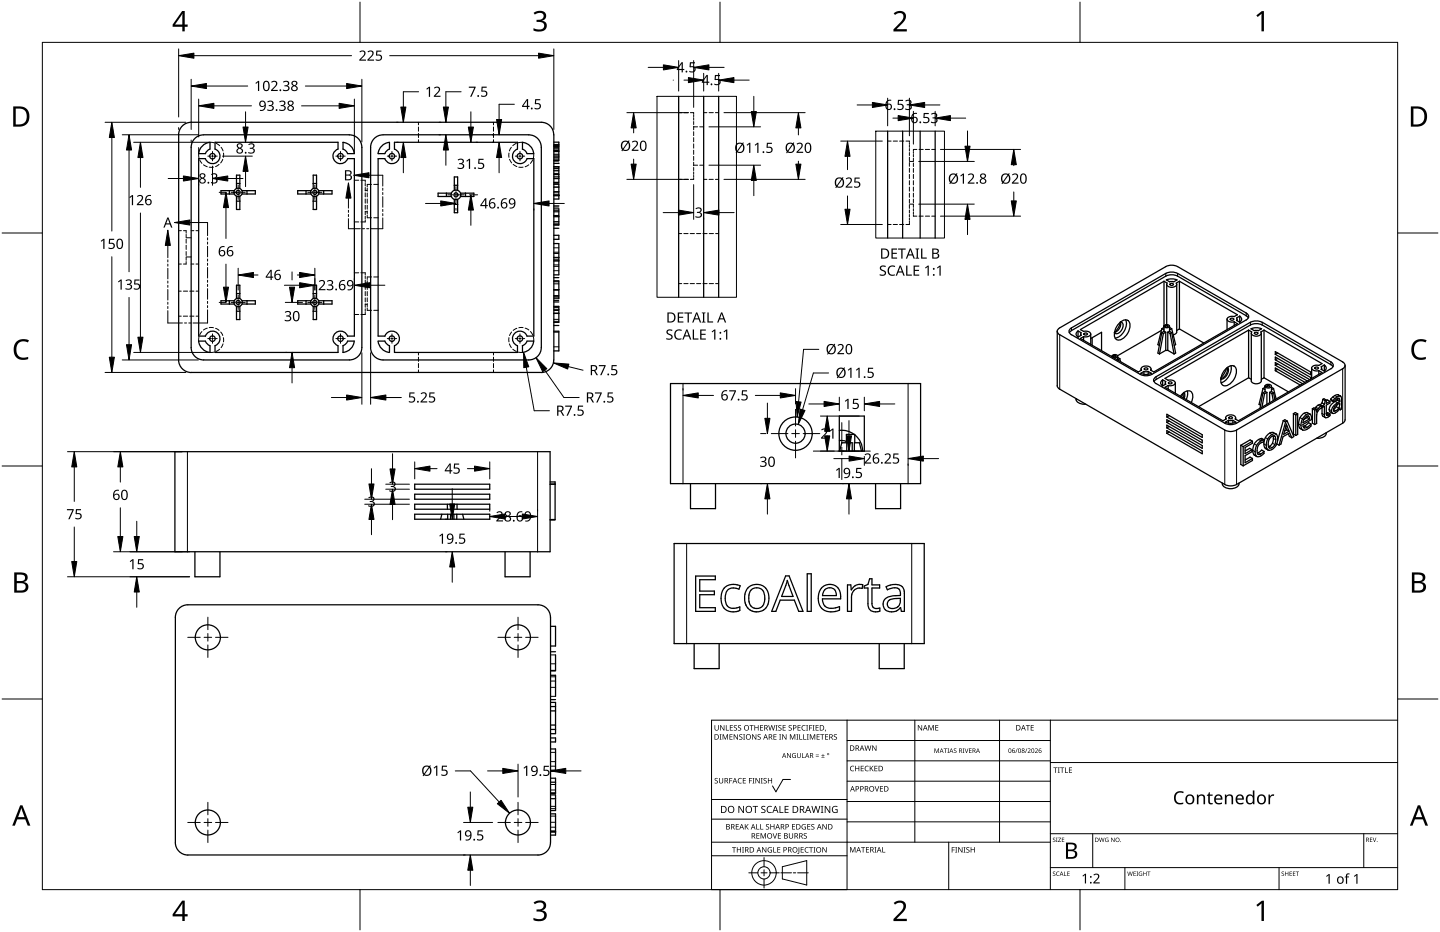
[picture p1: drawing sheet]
<svg xmlns="http://www.w3.org/2000/svg" width="432mm" height="279mm" viewBox="0 0 432 279" stroke-linecap="round" stroke-linejoin="round" font-family="sans-serif">
<g fill="none" stroke="#000" stroke-width=".38">
<path d="M203.5 28.9v60.2M211 28.9v60.2M215.5 28.9v60.2M266.2 39.3v32.1M270.7 39.3v32.1M275.9 39.3v32.1M280.4 39.3v32.1M53.6 40.4a3.8 3.8 0 0 1 3.7-3.7h105a3.7 3.7 0 0 1 3.7 3.7l.1 67.5a3.8 3.8 0 0 1-3.8 3.8M53.6 40.4v67.5M57.3 44.2v60M60.7 43.8l1-.8 1.2-.3v2l-.6 .4-.7 1h-2a3.6 3.6 0 0 1 1.1-2.3zM61 40.4a3.7 3.7 0 0 0-3.7 3.8"/>
<path d="M61.1 40.4h43.6a3.7 3.7 0 0 1 3.8 3.8M61.6 47.6a2.26 2.26 0 0 0 3.7 .8 2.26 2.26 0 0 0-.8-3.7v-2h36.9l-.1 2a2.25 2.25 0 0 0-.8 3.7 2.25 2.25 0 0 0 3.7-.8M61.6 47.6h-2v53.2h2M68.8 57.2v1M70.3 57.2h-4v1h4M70.9 56.5v-4h1v4M70.9 58.8v4h1v-4M70.9 55h1M72.6 57.2h4v1h-4M74.1 57.2v1M91.8 57.2v1M93.3 57.2h-4v1h4"/>
<path d="M93.9 56.5v-4h1v4M93.9 58.8v4h1v-4M94.9 55h-1M95.6 57.2h4v1h-4M97.1 57.2v1M102.8 42.7a3.7 3.7 0 0 1 3.4 3.4h-2l-.4-.7-.9-.7zM104.2 47.6h2.1v53.2h-2.1M108.5 44.2v60M111.1 44.2v60M114.9 40.4a3.7 3.7 0 0 0-3.8 3.8M114.9 40.4h43.6a3.7 3.7 0 0 1 3.8 3.8M115.4 47.6a2.25 2.25 0 0 0 3.7 .8 2.25 2.25 0 0 0-.8-3.7v-2h36.9v2a2.25 2.25 0 0 0-.9 3.7 2.25 2.25 0 0 0 3.7-.8"/>
<path d="M115.4 46.1h-2M115.4 47.6h-2v53.2h2M116.8 44.7l-.7 .4-.7 1M116.8 42.7a3.8 3.8 0 0 0-3.4 3.4M116.8 42.7v2M133.9 57.9v1M135.4 57.9h-4v1h4M136.2 55.5h1M137.2 57v-4h-1v4M137.2 59.8v4h-1v-4M138.1 57.9h4v1h-4M139.6 57.9v1"/>
<path d="M156.6 42.7a3.8 3.8 0 0 1 3.5 3.4h-2.1l-.6-1-.8-.4M156.7 42.7v2M158 47.6h2.1v53.2h-2.1M162.3 44.2v60M166.1 53.5h1.5M166.1 42.6h1.5v5.5h-1.5M166.1 55.1h1.5v3.4M166.1 53h1.5M166.1 58.7h1.5M166.1 58.5h1.5M167.6 50v4.7h-1.5M167.6 58.7v1h-1.5"/>
<path d="M167.6 48.9l-1.5 .1M167.6 50h.1M167.6 58.5v.2M167.6 52.3h-1.5M167.6 50h-1.5M70.9 60.3h1M94.9 60.3h-1M137.2 61.3h-1M166.1 73h1.5v9.4h-1.5M166.1 78.2h1.5M166.1 70.5h1.5v1.2h-1.5M166.1 77.2h1.5"/>
<path d="M166.1 61.7h1.5M166.1 68.4h1.5M167.6 62.6v4.9M68.8 90.2v1M70.3 90.2h-4v1h4M70.9 89.5v-4h1v4M70.9 91.8v4h1v-4M70.9 93.3h1M71.9 88h-1M72.6 90.2h4v1h-4M74.1 90.2v1M91.8 90.2v1"/>
<path d="M93.3 90.2h-4v1h4M93.9 91.8v4h1v-4M93.9 88h1M94.9 89.5v-4h-1v4M94.9 93.3h-1M95.6 90.2h4v1h-4M97.1 90.2v1M166.1 91.8h1.5v4.8M166.1 99.3h1.5v5.9h-1.5M166.1 83.2h1.5M167.6 84.2v5.4M167.6 97.6h-1.5"/>
<path d="M167.6 90.5h-1.5M317 99.3v16.4l.4 .7 49.9 28.8M321.3 99.1l-.7 .6M323.3 99.2a1.03 1.03 0 0 0-.6 1 1.03 1.03 0 0 0 .6 .9M323.3 99.2l.9 .6v.7l-.9 .6zM325.1 100l.7-.1 .3 .3-.6 .3-.4-.2zM335.7 96.8a1.74 1.74 0 0 1 3-.1 4.4 4.4 0 0 1-3.5 5.2 1.87 1.87 0 0 1-.9-2.6l.5-1.3zM336 96.6h.3a1.48 1.48 0 0 1 .1 2.2 1.39 1.39 0 0 1-2.1 1l-.1-.1M336 96.6a2.64 2.64 0 0 1-1.8 3.1M336 96.6l-.7 1.7-1.1 1.4M337.5 95.9a4.4 4.4 0 0 1-3.1 5.4M348.3 99.1l-13.2 7.5"/>
<path d="M348.4 99.7l.5 .3M348.4 98.6l-1.2 4.7 .4 .3M348.4 98.6l.6 .3M348.4 99.7l-1.2 6.1 .5 .3M348.9 100l-1.2 6.1M348.9 100l.7-.4v5.4M349 98.4l-.6 .2M349 97.8v1.5M349 84.3l-25 14.5 .9 .6a1.74 1.74 0 0 1 2.2 .8 1.81 1.81 0 0 1-2.2 .7M349 84.3v13.4M349 84.3l1 .6M349.1 97.6a.86 .86 0 0 1 .9-.3 .86 .86 0 0 1 .6 .7 .86 .86 0 0 1-.9 .3 .86 .86 0 0 1-.6-.7z"/>
<path d="M349.5 99.6l-.4-.3-.7 .4M349.5 82.8a3.9 3.9 0 0 1 3.6 0M349.5 82a3.9 3.9 0 0 1 3.6 0M349.6 82l-28.3 16.3a1.11 1.11 0 0 0-.8 1 1.11 1.11 0 0 0 .8 1.1M349.6 82.8l-28.3 16.3M349.7 83.9a4 4 0 0 1 3.2 0M349.8 83.9l.9 .6h1.3M349.9 85.2v12.1M350.1 99.6l.5-.3 .7 .4M350.7 98.4l.6 .2M350.7 97.8v1.5M350.9 85.1l.7-.1 .3 .3-.6 .3-.4-.2z"/>
<path d="M350.9 100l1.2 6.1M350.9 100l-.7-.4v5.4M351.3 98.6l-.6 .3M351.3 98.6l1.2 4.7-.4 .3M351.3 99.7l-.4 .3M351.3 99.7l1.2 6.1-.4 .3M352.9 85.2l-.1 14.4-.2 .5-.8 .3M352.9 83.9l-.9 .6M353.1 82l20.6 11.9a1.09 1.09 0 0 1 .7 1 1.09 1.09 0 0 1-.7 1M353.1 82.8l20.9 12.1 .3 .4M353.7 84.3l-1 .6 .1 .2a1.64 1.64 0 0 1-1.4 1.1 1.64 1.64 0 0 1-1.6-.9l.2-.4M353.7 84.3v14.3"/>
<path d="M353.7 98.6l-.8 .5M353.7 84.3l17.4 10.1-1 .5a1.76 1.76 0 0 0-2.2 .8 1.81 1.81 0 0 0 2.2 .8M353.7 98.6l7.3 4.2M367.9 95.7v3.1M369 95.5l.4-.1 .5 .1a.48 .48 0 0 1-.5 .5 .48 .48 0 0 1-.4-.5zM370.1 96.5v1.1M370.1 96.5l1 .5-25.1 14.5-1-.5 .1-.2a1.5 1.5 0 0 0-2.3-.9 .69 .69 0 0 0-.5 1.1l-.9 .5-17.4-10 .9-.6M370.8 95.3v.8M370.8 96.1l1 .5M370.9 95.7v.4M371.7 94.8a1.03 1.03 0 0 1 .6 .9 1.03 1.03 0 0 1-.6 .9M371.8 94.8l-1 .5"/>
<path d="M371.8 94.8v1.8M373.7 95.9l-28.3 16.3M374.4 99l-25.1 14.4 1 .6M374.4 99l1 .5M374.4 99v14.3M375.2 99.9v14.3M375.3 99.5v.2a1.56 1.56 0 0 0 2.6 .7l.3-.5-.2-.4M376 99.1h1.4M376.2 99.7l.8-.1 .2 .3-.5 .3-.5-.1zM378.2 99.9v14.3M378.3 98.6a3.9 3.9 0 0 0-3.2 0l1 .5M378.3 98.6l-.9 .5"/>
<path d="M378.5 97.5a3.9 3.9 0 0 0-3.6 0l-28.2 16.3M378.5 96.6a3.9 3.9 0 0 0-3.6 0l-28.2 16.3a1.09 1.09 0 0 0-.8 1.1 1.09 1.09 0 0 0 .8 1l20.6 11.9a3.9 3.9 0 0 0 3.5 0l28.3-16.4M378.5 96.6l20.6 11.9M378.5 97.4l20.6 11.9M379 99l17.4 10-1 .6a1.76 1.76 0 0 0-2.1 .8 1.82 1.82 0 0 0 2.1 .7M379 99v14.3M379 99l-.9 .5M53.6 107.9a3.8 3.8 0 0 0 3.7 3.8M57.3 104.2a3.7 3.7 0 0 0 3.7 3.7M61.6 100.8a2.25 2.25 0 0 1 3.7-.9 2.25 2.25 0 0 1-.8 3.7v2.1h36.9l-.1-2.1a2.25 2.25 0 0 1-.8-3.7 2.25 2.25 0 0 1 3.7 .9M63 105.6l-.1-2-.9-.6-.4-.7h-2a3.8 3.8 0 0 0 3.3 3.4M102.9 105.6l-.1-2 .7-.4 .7-.9h2a3.8 3.8 0 0 1-3.4 3.4"/>
<path d="M108.5 104.2a3.7 3.7 0 0 1-3.8 3.7h-43.6M111.1 104.2a3.8 3.8 0 0 0 3.8 3.7M113.4 102.3a3.9 3.9 0 0 0 3.4 3.4M115.4 100.8a2.25 2.25 0 0 1 3.7-.9 2.25 2.25 0 0 1-.8 3.7v2.1h36.9v-2.1a2.24 2.24 0 0 1-.9-3.7 2.24 2.24 0 0 1 3.7 .9M115.4 102.3l.4 .7 1 .6M115.4 102.3h-2M116.8 103.6v2M156.6 103.6l.8-.4 .6-.9h2.1a3.8 3.8 0 0 1-3.5 3.4M156.7 103.6v2M162.3 104.2a3.7 3.7 0 0 1-3.8 3.7h-43.6M162.3 111.7h-105M201.1 115h75v30h-75z"/>
<path d="M317.8 100.4a1.09 1.09 0 0 1-.8-1.1 1.09 1.09 0 0 1 .8-1l31.8-18.4a3.9 3.9 0 0 1 3.5 0l49.5 28.6M317.8 100.3l49.4 28.6a3.9 3.9 0 0 0 3.6 0l31.8-18.4M321.3 100.3l20.6 11.9a3.9 3.9 0 0 0 3.5 0M322.7 119.8a2.6 2.6 0 0 0 2.8 1.4M322.7 119.5v.2M324.1 100.1v.5M324.9 100.9v1.1M327.1 100.1v3.2M327.1 101.5l3.2-1.9v5.5M327.5 101.3v2.2M333.5 106.8v.2M333.5 106.6a.85 .85 0 0 1 .9-.4 .85 .85 0 0 1 .7 .7 .84 .84 0 0 1-.9 .4 .84 .84 0 0 1-.7-.7z"/>
<path d="M335.1 107.4l.7 .1M335.1 106.8v1.1M335.8 107.5l.2 .9M335.8 107.5l-.7 .4M342.2 110.6v.4M343 111.4h1.3M343.2 110.4l.5-.1 .4 .1a.48 .48 0 0 1-.4 .5 .48 .48 0 0 1-.5-.5zM345.2 110.6v.4M345.2 111.9a3.9 3.9 0 0 1-3.1 0l.9-.5v.8M345.3 111.9l-1-.5v.8M346.7 113.8l-.7 .6M348.6 113.9a1 1 0 0 0-.6 .9 1 1 0 0 0 .6 .9"/>
<path d="M349.4 114.8v.4M349.5 105h.6M349.6 105l-1.9 1.1M349.6 115.1l-1 .6v-1.8l.9 .5v.8M350.2 105l1.9 1.1M350.3 114a1.73 1.73 0 0 1 2.1 .8 1.8 1.8 0 0 1-2.1 .8M350.3 116.7v-1.1l-1 .5 17.4 10 1-.5M350.4 114.6l.8-.1 .3 .3-.6 .3-.5-.2zM352.4 114.8v3.1M353.9 118.8a2.3 2.3 0 0 1 3.4-1.2l.4 1.3-.5 1.8M354.7 117.9l-.4 1.1M354.9 117.8l-.1 1.5"/>
<path d="M355 117.6l.3 1-.3 .9M356 117.2l.1 1.5-.4 1.1M367.6 110.5a1.74 1.74 0 0 1 3 0 4.4 4.4 0 0 1-3.4 5.2 1.87 1.87 0 0 1-1-2.7l.5-1.3zM367.8 110.4l-.7 1.5-1 1.3M368 110.2a3 3 0 0 1-1.9 3.3M368.1 110.1a2.73 2.73 0 0 1-2 3.6M369.1 109.6a4.7 4.7 0 0 1-3 5.2M374.4 113.3l.8 .4M374.4 113.3l-15 8.6M375.2 114.2a1.76 1.76 0 0 0 3 0M378.7 116.5l.6 .3M378.7 117.8l-.9 4.6"/>
<path d="M378.7 117.8l.5 .2M378.7 116.5l-1.2 4.7 .5 .3M379 113.3l7.4 4.2M379 113.3l-.8 .4M379.2 118l.7-.4v3.6M379.2 118l-.8 4.1M379.3 116.3l-.6 .2M379.3 115.8v1.6M379.4 117.4l.5 .2M379.4 115.5a.99 .99 0 0 1 1-.3 .99 .99 0 0 1 .8 .8 .99 .99 0 0 1-1.1 .4 .99 .99 0 0 1-.7-.9zM379.4 117.3l-.7 .5M380.7 117.6v3.1"/>
<path d="M380.7 117.6l.7 .4M381.2 117.4l-.5 .2M381.2 117.3l.7 .5M381.3 115.8v1.6M381.3 116.3l.6 .2M381.4 118l.4 2.1M381.9 116.5l-.6 .3M381.9 116.5l.8 3.1M381.9 117.8l.4 2M381.9 117.8l-.5 .2M382.4 105.4l10.6 6.1v.9l-10.6-6.2zM382.4 107.9l10.3 5.9"/>
<path d="M382.4 111.1l7.5 4.3M382.4 109.5l8.9 5.1M382.4 107.9v-.9l10.6 6.2v.4M382.4 109.5v-.8l9.6 5.5M382.4 111.1v-.8l8.2 4.7M383.1 107.5l-.7 .4M383.1 105.8l-.7 .4M383.1 110.7l-.7 .4M383.1 109.1l-.7 .4M393.3 110.3v3.2M394.3 110.2l.5-.2 .5 .2a.48 .48 0 0 1-.5 .5 .48 .48 0 0 1-.5-.5zM395.5 111.1v1.1"/>
<path d="M395.5 111.1l.9 .6-25.1 14.4-.9-.5 .1-.2a1.5 1.5 0 0 0-2.4-.9 .69 .69 0 0 0-.4 1.1M396.2 110l.9-.6v1.9l-.9-.6zM396.3 110.3v.5M396.7 119.7l.3-.2 .7 .4M396.7 119.7l.7 .4M396.7 119.7l-.3 1.1M397.1 109.4a1.03 1.03 0 0 1 .6 1 1.03 1.03 0 0 1-.6 .9M397.7 119.9l-.3 .2M397.7 119.9v1l1.1-.6M399 119.7l.2 .4 .7 .4M399 119.7l.7 .4M399.1 108.5a1.11 1.11 0 0 1 .7 1 1.11 1.11 0 0 1-.7 1.1"/>
<path d="M399.1 109.3l.6 .6M401 119.5v.4M401 119.5l-1.1 1M401 119.9l-.6 .4M401 119.9l.7 .5M401.3 118.4a3 3 0 0 0-2.3 1.3M401.3 118.4h.1M401.3 118.4l.7 .4M401.5 119.4h.1M401.5 119.4l-.5 .1M401.5 119.4l.2 1M402 118.8h.1"/>
<path d="M402 118.8a3 3 0 0 0-2.3 1.3M402 118.8l.3 .5v3.3l-.4 .3M402.6 108.5a1.11 1.11 0 0 1 .7 1 1.11 1.11 0 0 1-.7 1.1M403.4 109.5l-.1 16.4-.1 .5-.6 .5M52.5 135.4h112.5v30h-112.5zM251.7 129h1.3l1.4 .3 1.8 1M251.7 132.1h1.3l.8 .3M251.7 124.7h7.5v10.5h-7.5zM251.8 135.2l.6-2.5h1.5v2.5M254.6 135.2v-2.5h1v2.5M256.2 135.2v-2.5h1.5l.6 2.5M256.3 130.3a6.1 6.1 0 0 1 2.4 5"/>
<path d="M256.3 132.7v-2.5h-2.5v2.5M349.9 124.2l10.6 6.1v.8l-10.6-6.1zM349.9 125.8l10.6 6.1v.9l-10.6-6.2zM349.9 127.5l10.6 6.1v.8l-10.6-6.1zM349.9 129.1l10.6 6.1v.8l-10.6-6.1zM350.6 129.5l-.7 .4M350.6 126.2l-.7 .4M350.6 124.6l-.7 .4M350.6 127.9l-.7 .4M367.5 125.2v.5M368.3 126h1.4M368.4 126v.8"/>
<path d="M368.4 126l-1 .6a3.9 3.9 0 0 0 3.2 0M368.6 125.1l.7-.1 .3 .3-.6 .3-.4-.2zM369.7 126v.8M369.7 126l.9 .6M370.5 125.2v.5M372.1 133.5v5.7l.7 .5M372.1 133.5l.7 .4M372.8 133.9v5.8M375.4 134.8l-.7-.4-1.3 .8M375.4 134.8v.6l-2 1.2v2.1l2.2-1.3M375.6 132.3v.6l-2.2 1.3v1.8l2-1.2M375.6 137.4v.6l-2.8 1.7"/>
<path d="M375.6 132.3l-.7-.4-2.8 1.6M375.6 137.4l-.7-.4-1.5 .9M375.6 132.3l-2.8 1.6M379 135.3a1.68 1.68 0 0 1-1.8 .9l-.1-.4M379 135.3l-.7-.4-1.3 .9M379 135.3v.6a2.32 2.32 0 0 1-2.1 1M379.1 131.8a3.4 3.4 0 0 0-2.2 5.1M379.1 131.8l-.2 .7a2.45 2.45 0 0 0-1.8 3.3M379.1 131.8a1.78 1.78 0 0 0-2.6 .7 3.3 3.3 0 0 0-.3 4l.7 .4M381.7 130.7a2.68 2.68 0 0 1-1.3 3.2M381.8 130.7a2.57 2.57 0 0 0-1.4 3.2M381.8 130.7a.77 .77 0 0 1 .7 .3 .77 .77 0 0 1 .1 .8 1.94 1.94 0 0 1-2 2.5l-.2-.4"/>
<path d="M382.6 130.1a3.1 3.1 0 0 0-2.9 3.7l.5 1.1M382.6 130.1a1.83 1.83 0 0 1 .5 2M382.6 130.1a2.16 2.16 0 0 0-3.3 1.4 2.27 2.27 0 0 0 .9 3.4M382.8 133.1l.7 .3M382.9 133.1a2.52 2.52 0 0 1-2.7 1.8M383.1 132.1l-.2 1M384.8 126.1l.5-.3 .7 .4M384.8 126.1l-1.7 6M384.8 126.1l.7 .4M385.5 126.5l-2 6.9M385.5 128.1l-.6 2.1 1.7-.9M385.5 128.1l.3 .8"/>
<path d="M385.6 127.6l.4 .2M385.6 127.6l.1-.5 .3 .7M385.6 127.6l-.1 .5M385.8 128.9l-.6 .3M385.8 128.9l.8 .4M386 127.8l.6 1.5M386 126.2l-.5 .3M386 126.2l2 4.7-.6 .3M386.3 130l.3 .8 .8 .4M387.4 131.2l-.7-1.4-2 1.1-.6 2.2-.6 .3M387.8 124v6.1l.8 .4M387.8 124l.6-.3 .7 .4"/>
<path d="M387.8 124l.8 .4M388.6 124.4v6.1M389.1 124.1l-.5 .3M389.1 124.1v6.1l-.5 .3M389.9 128.5h.1M390.8 127.9l.3 .3M391.1 128.2v.1M391.9 124.8l.1 .4M391.9 124.8l-1 1M392 125.2l-1 .6M392 125.2l.7 .4M392.3 124.7l.1 .1"/>
<path d="M392.3 124.7l-.4 .1M392.4 124.8l.3 .8M392.7 125.6l-2 1.1 .2-.9M392.8 124.2a2.93 2.93 0 0 0-2.7 3.3l.1 .9 .4 .5-.7-.4M392.8 124.2l.4 .4 .1 1.2-2.6 1.5 .1 .6M392.8 124.2a1.99 1.99 0 0 0-3.1 1.4 2.91 2.91 0 0 0 .2 2.9M393.1 127.1v.6l-.4 .4a2.54 2.54 0 0 1-2 .8M393.1 127.1l-1.2 1-.8 .2M393.1 127.1l-.7-.4-1.6 1.2M393.5 122.5v4.4l.7 .4M393.5 122.5l.7 .4M393.5 122.5l.5-.2 .7 .4"/>
<path d="M394.2 122.9v4.4M394.7 122.7l.1 .7M394.7 122.7l-.5 .2M394.8 123.4h.1M395.9 121.4h.1M395.9 121.4l.7 .4M396.4 122l.2 .1M396.4 121.7l-.9 .5-.7 1.2M396.4 121.7l-.1 .6a2.39 2.39 0 0 0-1.5 2.3v2.3l-.6 .4M396.4 121.7l-.8-.4-1.3 1.2M396.4 122l.1 2.3 .2 .5 .7 .4M396.4 120.8l-.5 .6"/>
<path d="M396.4 120.8l.7 .4M396.6 122.1l.5-.3 .1 2.9 .2 .5M396.6 121.8v.3M397.1 121.2l-.5 .6M397.4 120.1l-.3 1.1M397.7 130a2.65 2.65 0 0 1-2.9 1.4M397.7 129.7v.2M397.7 124l.2 .5M397.7 120.1l.4-.2 .7 .4M397.7 124l.4-.3 .7 .4M397.9 124.5h.1M398.8 120.3v.5l-1.1 .7v2.5"/>
<path d="M398.8 124.1a1.19 1.19 0 0 1-1.4 1.1M398.8 124.1l-.9 .4M399.7 120.1l.2 .4M399.9 122.7l.4-.9 1.4-1a2.01 2.01 0 0 1-1.7 2.4M399.9 122.7l.1 .5M400 123.2h.1M400.4 120.3a2.33 2.33 0 0 0-1.5 3.2l.7 .4M400.4 120.3l.7 .4M401 121.3l-.5 .9-.6 .5M401.1 120.7a2.39 2.39 0 0 0-1.6 3.2h.1M401.5 122.7l.4 .2M401.7 122.3l-.2 .4a2.25 2.25 0 0 1-1.9 1.2"/>
<path d="M401.7 120.4l-.6 .3M401.7 122.3h.1M401.8 122.3l.1 .6M402.6 126.9l-31.8 18.3M124.4 148.2h22.5v1.5h-22.5zM124.4 145.2h22.5v1.5h-22.5zM124.4 151.2h22.5v1.5h-22.5zM124.4 154.2h22.5v1.5h-22.5zM132.5 154.2l-.4 1.5M134.2 151.2v1.5M134.2 154.2v1.5M135.1 154.2v1.5"/>
<path d="M136.1 154.2v1.5M137 154.2v1.5M137.1 151.2v1.5M138.7 154.2l.4 1.5M165 145.1h1.5M165 144.5h1.5v11.2h-1.5M165 155.9h1.5M166.5 145.1v.1M207.1 145v7.5h7.5v-7.5M262.6 145v7.5h7.5v-7.5M366.5 144.8a2.3 2.3 0 0 0 3.2 1.6 1.71 1.71 0 0 0 1.8-1.6M367.2 145.2a3.9 3.9 0 0 0 3.6 0"/>
<path d="M66 165.4v7.5h-7.5v-7.5M159 165.4v7.5h-7.5v-7.5M202.1 162.9h75v30h-75zM208.6 172.7h5.9v1.1h-4.7v3.4h4.4v1.1h-4.4v3.9h4.7v1.1h-5.9zM217.2 176.3a4.4 4.4 0 0 1 4.8-.7l-.4 1a3 3 0 0 0-3.7 .7 3.7 3.7 0 0 0 1.1 4.9l1.4 .1 1.4-.4v1.1a3.8 3.8 0 0 1-4.2-.3 3.8 3.8 0 0 1-1.4-4l.3-1.1zM224.2 176.3a3.7 3.7 0 0 1 4.5-.7 3.7 3.7 0 0 1 1.9 4.1 3.7 3.7 0 0 1-4.1 3.7 3.7 3.7 0 0 1-3.2-4.4 4.3 4.3 0 0 1 .9-2.7zM225.4 176.7a2.49 2.49 0 0 1 2.9-.1 2.49 2.49 0 0 1 1 2.7 2.48 2.48 0 0 1-2.4 3.1 2.48 2.48 0 0 1-2.4-3.1 3.4 3.4 0 0 1 .9-2.6zM235.6 172.6h1l4.2 10.7h-1.3l-1.3-3.4h-4.2l-1.4 3.4h-1.2zM236.1 174l1.7 4.8h-3.4zM242.1 172h1.2v11.3h-1.2zM246.6 176a3.3 3.3 0 0 1 3.7-.5 3.3 3.3 0 0 1 1.8 3.3v.7h-5.5a2.74 2.74 0 0 0 3.9 2.7l1.2-.4v1.1a5 5 0 0 1-5.6-.9 5.1 5.1 0 0 1 .5-6zM247.3 176.8a2.02 2.02 0 0 1 2.4-.4 2.02 2.02 0 0 1 1.1 2.1h-4.2z"/>
<path d="M254.1 175.3h1l.2 1.5a2.96 2.96 0 0 1 3.4-1.5l-.2 1.1a2.5 2.5 0 0 0-3.2 2.6v4.3h-1.2zM260.8 173.5h.7v1.8h2.3v1h-2.3v4.6a1.56 1.56 0 0 0 2.3 1.4l-.1 1a2.41 2.41 0 0 1-3.4-2.3v-4.7h-1.2v-.6l1.2-.5zM265.7 175.9a4.4 4.4 0 0 1 5 .2l.5 1.5v5.7h-.9l-.3-1.2a3.1 3.1 0 0 1-4.9 .1 2.54 2.54 0 0 1 2.7-3.6l2.2-.1a1.8 1.8 0 0 0-.5-1.9 1.8 1.8 0 0 0-2-.3l-1.4 .5zM165.1 187.8h1.5v5.9h-1.5M166.6 195.4h-1.5M166.6 196.3v4.7h-1.5M208.1 192.9v7.5h7.5v-7.5M263.6 192.9v7.5h7.5v-7.5M266.4 180.1l1.4-.6 2.2-.1a2.27 2.27 0 0 1-1 2.7 2.27 2.27 0 0 1-2.8-.4l-.1-1zM270.1 182.1h-.1M165.1 202.4h1.5v6.4M165.1 210.6h1.5v9.4h-1.5"/>
<path d="M165.1 217.4h1.5M165.1 213.1h1.5M166.6 209.7h-1.5M166.6 218.7h-1.5M166.6 201.1h-1.5M166.6 211.8h-1.5M165.1 221.2h1.5v1.2h-1.5M165.1 224.5h1.5v6.7h-1.5M165.1 233.3h1.5v4.6h-1.5M165.1 238.3h1.5v4.7h-1.5M166.6 237.7h-1.5M166.6 230.9h-1.5"/>
<path d="M166.6 239.4h-1.5M166.6 234.5h-1.5M52.6 252.6a3.8 3.8 0 0 0 3.7 3.7h105a3.7 3.7 0 0 0 3.8-3.7M52.6 252.6v-67.5a3.8 3.8 0 0 1 3.7-3.8h105a3.7 3.7 0 0 1 3.8 3.8v67.5M165.1 244h1.5v6.3l-1.5 .1M165.1 249.5h1.5M166.6 249.2h-1.5"/>
<circle cx="63.7" cy="46.8" r=".82"/>
<circle cx="71.4" cy="57.7" r="1.26"/>
<circle cx="71.4" cy="57.7" r=".63"/>
<circle cx="94.4" cy="57.7" r="1.24"/>
<circle cx="94.4" cy="57.7" r=".63"/>
<circle cx="102.1" cy="46.8" r=".83"/>
<circle cx="117.5" cy="46.8" r=".84"/>
<circle cx="136.7" cy="58.4" r=".62"/>
<circle cx="136.7" cy="58.4" r="1.45"/>
<circle cx="155.9" cy="46.8" r=".82"/>
<circle cx="71.4" cy="90.7" r=".62"/>
<circle cx="71.4" cy="90.7" r="1.25"/>
<circle cx="94.4" cy="90.7" r="1.26"/>
<circle cx="94.4" cy="90.7" r=".63"/>
<circle cx="349.8" cy="97.8" r=".36"/>
<circle cx="63.7" cy="101.5" r=".84"/>
<circle cx="102.1" cy="101.5" r=".82"/>
<circle cx="117.5" cy="101.5" r=".82"/>
<circle cx="155.9" cy="101.5" r=".84"/>
<circle cx="334.2" cy="106.8" r=".35"/>
<circle cx="380.2" cy="115.8" r=".36"/>
<circle cx="238.5" cy="130" r="5"/>
<circle cx="238.6" cy="130" r="2.88"/>
<circle cx="62.3" cy="191.1" r="3.8"/>
<circle cx="155.3" cy="191.1" r="3.7"/>
<circle cx="62.3" cy="246.6" r="3.8"/>
<circle cx="155.3" cy="246.6" r="3.8"/>
</g>
<g fill="none" stroke="#000" stroke-width=".3">
<path d="M166.1 43.3h1.5M166.1 45.4h1.5M166.1 46.8h1.5M167.6 56.1h-1.5M167.6 57.4h-1.5M166.1 62.6h1.5M167.6 65h-1.5M167.6 67.5h-1.5M166.1 92.7h1.5M166.1 93.9h1.5M166.1 96.6h1.5M167.6 89.6h-1.5"/>
<path d="M167.6 84.2h-1.5M167.6 86.9h-1.5M321.3 98.3v.8M349.6 82v.8M353.1 82v.8M373.7 93.9v.8M375 96.6v.8M378.5 96.6v.8M204.8 115v30M272.3 115v30M317.8 100.3v16.4M346.7 112.9v.9"/>
<path d="M399.1 108.5v.8M399.6 119.1l.7 .4M400.3 118.6l.7 .4M401 119.7l.7 .4M401.3 118.4l.7 .4M402.6 110.5v16.4M56.2 135.4v30M161.2 135.4v30M367.3 128.9v16.3M370.8 128.9v16.3M375.7 135l.7 .4M376.1 136.4l.7 .4"/>
<path d="M376.1 133.1l.7 .4M377.4 135.7l.7 .4M377.4 131.8l.7 .4M377.9 131.5l.8 .4M379 133.1l.7 .4M379.2 134.2l.7 .4M379.5 131.2l.7 .4M380.7 133.8l.7 .4M380.7 129.9l.7 .4M381.6 132.9l.7 .4M381.8 131.4l.8 .4M382.1 130.7l.2 .1"/>
<path d="M389.4 127.1l.7 .4M389.9 125.2l.7 .4M389.9 128.5l.7 .4M391 123.9l.8 .4M391.2 127.7l.7 .4M392.3 124.7l.1 .1M394.6 122.1l.7 .4M395.2 121.5l.7 .4M396.4 123.9l.7 .4M397.7 124.1l.6 .4M397.9 123.9l.7 .4M398.6 122.7l.7 .5"/>
<path d="M399.9 122.7l.7 .4M400 123.2l.1 .1M400.7 121.9l.7 .4M401.4 121l.3 .2M205.9 162.9v30M273.4 162.9v30M165.1 196.3h1.5M166.6 199h-1.5M165.1 202.9h1.5M166.6 206.1h-1.5M166.6 208.8h-1.5M166.6 204.2h-1.5"/>
<path d="M165.1 229.7h1.5M166.6 225.6h-1.5M166.6 228.3h-1.5M166.6 236.8h-1.5M166.6 235.2h-1.5M165.1 242.4h1.5M165.1 248h1.5M165.1 246.5h1.5M166.6 241.7h-1.5M166.6 244.7h-1.5"/>
</g>
<g fill="none" stroke="#000" stroke-width=".3">
<path d="M125.5 36.7v.7M125.5 38.1v1.2M125.5 40v1.2M148 36.7v.7M148 38.1v1.2M148 40v1.2M203.5 33.8h1M205.1 33.8h1.3M207 33.8h1M208 33.8h.1M208 33.9v.3M208 34.4v.6"/>
<path d="M208 35.3v.7M208 36.4v.9M208 37.8v1.1M208 39.5v1.2M209.2 38h-1.2M211 38h-1.2M211 33.8h1M212.6 33.8h1.3M214.5 33.8h1M59.6 46.1v1.2M59.9 47.9l.6 1.1M61 49.4l1.1 .6"/>
<path d="M62.7 50.1h1.3M62.9 42.7l1.3 .1M64.8 43l1.1 .7M65.7 49.3l-1.1 .7M66.3 44.2l.6 1.1M66.8 47.8l-.6 1.1M67 45.9v1.3M107.6 54h-1.3M108.2 54l1.3 .1M109.5 57.1h.6M109.5 54.2v.5M109.5 55v.7"/>
<path d="M109.5 56.2v1M109.5 57.8v1.2M109.5 59.6v1.3M110.1 55.5v.5M110.1 56.4v.9M110.1 57.8v1.2M110.1 59.6v1.3M111.4 55.3l-1.3 .1M113.4 55.3h-1.3M125.5 41.9v.8M148 41.9v.8M152.6 45.9v1.3"/>
<path d="M152.8 47.8l.6 1.1M153.3 44.2l-.6 1.1M153.9 49.3l1.1 .7M154.8 43l-1 .7M155.6 50.1h1.2M156.6 42.7l-1.2 .1M158.6 49.4l-1.1 .6M159.7 47.9l-.7 1.1M160 46.1l-.1 1.2M166.1 58.5h1.5M166.1 43.5h1.5M166.1 47.7h1.5"/>
<path d="M166.1 43.8h1.5M166.1 45h1.5M167.6 55.3h-1.5M167.6 45.1h-1.5M167.6 43.7h-1.5M204.5 53.8h-1M206.4 53.8h-1.3M208 49.5h1.2M208 50.2v.9M208 51.5v.8M208 52.6v.5M208 53.3v.3"/>
<path d="M208 53.7v.1M208 53.8h-1M208 41.3v1.2M208 43.1v1.3M208 45v1.3M208 46.9v1.2M208 48.6v1.1M209.8 49.5h1.2M212 53.8h-1M213.9 53.8h-1.3M215.5 53.8h-1M267.2 42.3h-1"/>
<path d="M269.1 42.3h-1.3M271 42.3h-1.3M271.7 42.3l1 .1M272.7 48.4h1.2M272.7 42.4v.3M272.7 42.9v.4M272.7 43.6v.6M272.7 44.5v.8M272.7 45.7v.9M272.7 47.1v1.1M272.7 48.7v1.2M272.7 50.4v1.3"/>
<path d="M272.7 52.3v1.2M272.7 54.2v1.2M272.7 56.1v1.2M272.7 57.9v1.2M272.7 59.7v1.2M273.9 44.8h1M273.9 44.9v.3M273.9 45.5v.5M273.9 46.3v.7M273.9 47.4v1M273.9 48.9v1M273.9 50.5v1.2"/>
<path d="M273.9 52.3v1.2M273.9 54.2v1.2M273.9 56.1v1.2M273.9 57.9v1.2M273.9 59.7v1M273.9 44.8v.1M275.6 44.8h1.2M277.5 44.8h1.2M279.4 44.8h1M53.6 69.2h.8M54.4 79.2h-.8M55 69.2h.8"/>
<path d="M55.8 69.4v.5M55.8 70.3v.9M55.8 71.7v1.2M55.8 73.5v1.3M55.8 75.4v1.2M55.8 79.1l-.8 .1M55.8 77.1v.9M55.8 78.4v.5M57.3 77h-1.5M57.3 69.2h.8M57.3 71.3h-1.5M58.1 79.2h-.8"/>
<path d="M58.8 69.2h.8M59.6 79.2h-.8M107.6 66.5h-1.3M109.5 66.5h-1.3M109.5 61.5v1.3M109.5 63.3v1.1M109.5 63.5h.6M109.5 64.8v.8M109.5 65.9v.4M109.5 66.5h.1M110.1 65.2l1.3 .1M110.1 63.2v1"/>
<path d="M110.1 64.5v.6M110.1 61.5v1.2M112.1 65.3h1.3M166.1 62.1h1.5M166.1 74.3h1.5M166.1 79.8h1.5M166.1 75.6h1.5M166.1 77.7h1.5M166.1 77.2h1.5M166.1 78.2h1.5M166.1 79.4h1.5M167.6 76h-1.5"/>
<path d="M167.6 67.2h-1.5M167.6 63h-1.5M203.5 70h.9M205.1 70h1.2M207 70h1.2M208.9 70h1.2M210.8 70h1.2M212.7 70h1.2M214.6 70h.9M266.2 67.3h1M267.8 67.3h1.3M269.7 67.3h1.3"/>
<path d="M272.7 61.2h1.2M272.7 67.2l-1 .1M272.7 63v.9M272.7 64.3v.8M272.7 65.4v.6M272.7 66.3v.4M272.7 66.9v.3M272.7 61.4v1.1M273.9 61.2v.9M273.9 62.6v.7M273.9 63.6v.5M273.9 64.3v.3"/>
<path d="M273.9 64.7v.1M274.9 64.8h-1M276.8 64.8h-1.2M278.7 64.8h-1.2M280.4 64.8h-1M53.6 87.3h.8M54.4 94.8h-.8M55 87.3h1.3M56.3 94.8h-1.3M56.9 87.3h1.3M58.2 94.8h-1.3M58.8 87.3h.8"/>
<path d="M59.6 94.8h-.8M60.5 99.4l-.6 1.1M62.1 98.4l-1.1 .5M62.7 98.2l1.3 .1M64.6 98.4l1.1 .7M66.2 99.5l.6 1.1M107.6 94.3h-1.3M107.6 81.8h-1.3M108.2 81.8h1.3M109.5 82v.4M109.5 82.7v.8M109.5 91.2h.6"/>
<path d="M109.5 94.2l-1.3 .1M109.5 84v1M109.5 85.6v1.2M109.5 87.4v1.3M109.5 89.3v1.2M109.5 91.1v1M109.5 92.6v.7M109.5 93.6v.5M110.1 84.8h-.6M110.1 93h1.3M110.1 85.6v1.2M110.1 87.4v1.3"/>
<path d="M110.1 89.3v1.2M110.1 91v.9M110.1 92.3v.5M110.1 83.3v.5M110.1 84.1v1M111.4 83l-1.3 .1M112.1 93h1.3M113.4 83h-1.3M153.4 99.5l-.6 1.1M155 98.4l-1.1 .7M156.8 98.2l-1.2 .1M157.5 98.4l1.1 .5"/>
<path d="M159 99.4l.7 1.1M166.1 81.2h1.5M166.1 92h1.5M167.6 92.2h-1.5M167.6 89.3h-1.5M167.6 84.5h-1.5M167.6 96.3h-1.5M167.6 99.6h-1.5M203.5 85h.9M205.1 85h1.2M207 85h1.2M208.9 85h1.2"/>
<path d="M210.8 85h1.2M212.7 85h1.2M214.6 85h.9M59.6 101v1.3M64.2 105.6l-1.3 .1M65.9 104.7l-1.1 .7M66.9 103.1l-.6 1.1M67 101.2v1.3M125.5 105.7v.7M125.5 107.1v1.2M125.5 109v1.2M125.5 110.9v.8"/>
<path d="M148 105.7v.7M148 107.1v1.2M148 109v1.2M148 110.9v.8M152.6 101.2v1.3M152.7 103.1l.6 1.1M153.8 104.7l1 .7M155.4 105.6l1.2 .1M159.9 101l.1 1.3M167.6 104h-1.5"/>
</g>
<g fill="none" stroke="#000" stroke-width=".3">
<path d="M166.1 51.1h1.5M166.1 47.1h1.5M166.1 52h1.5M166.1 45.5h1.5M166.1 46.2h1.5M166.1 44.5h1.5M166.1 48.3h1.5M166.1 57.8h1.5M166.1 44.2h1.5M167.6 50.5h-1.5M167.6 45h-1.5M167.6 51.2h-1.5"/>
<path d="M167.6 50.4h-1.5M167.6 47.3h-1.5M167.6 56.1h-1.5M167.6 46.5h-1.5M166.1 64.6h1.5M166.1 67.4h1.5M166.1 63.5h1.5M167.6 63.3h-1.5M167.6 66.5h-1.5M167.6 65h-1.5M166.1 88.8h1.5M166.1 94h1.5"/>
<path d="M166.1 88.7h1.5M166.1 95.7h1.5M166.1 85.1h1.5M166.1 90.1h1.5M166.1 96.6h1.5M167.6 86.9h-1.5M167.6 93.9h-1.5M167.6 84.2h-1.5M167.6 93.1h-1.5"/>
</g>
<path d="M197 28.9h23.8v60.2h-23.8zM262.6 39.3h20.6v32.1h-20.6z" fill="none" stroke="#000" stroke-width=".3"/>
<path d="M12.7 12.7h406.4v254h-406.4z" fill="none" stroke="#000" stroke-width=".3"/>
<path d="M107.9 .6v12.1M215.9 .6v12.1M323.8 .6v12.1M.6 69.9h12.1M419.1 69.9h12.1M.6 139.7h12.1M419.1 139.7h12.1M.6 209.6h12.1M419.1 209.6h12.1M107.9 266.7v12.1M215.9 266.7v12.1M323.8 266.7v12.1" fill="none" stroke="#000" stroke-width=".3"/>
<g fill="#000">
<path d="M160 3.9a2.36 2.36 0 0 1 3.7 .5 1.49 1.49 0 0 1-1.2 1.8 1.62 1.62 0 0 1 1.5 1.8 1.62 1.62 0 0 1-1.8 1.4l-2.2-.3v-.7a2.16 2.16 0 0 0 3.2-.5 1.23 1.23 0 0 0-1.7-1.3h-.6v-.7a1.55 1.55 0 0 0 2.1-1.1 1.51 1.51 0 0 0-2.6-.4zM268 4a2.07 2.07 0 0 1 2.1-.8 2.07 2.07 0 0 1 1.6 1.7 4 4 0 0 1-1.6 2.6l-1.2 1.2h3v.7h-4v-.6l1.6-1.6a2.6 2.6 0 0 0 1.2-2.9 1.64 1.64 0 0 0-2.3 .2zM376.7 4.6l1.7-1.3h.6v6.1h-.7v-5.3l-1.2 1zM4.9 102.5a3.4 3.4 0 0 1 3.8-.5l-.3 .7a2.3 2.3 0 0 0-2.7 .1 2.3 2.3 0 0 0-.8 2.5 2.15 2.15 0 0 0 3.2 1.8l.4-.1v.7a3 3 0 0 1-3.5-.4 3 3 0 0 1-.8-3.4zM424 102.5a3.4 3.4 0 0 1 3.8-.5l-.3 .7-1.6-.4a2.55 2.55 0 0 0-1.9 2.4 2.55 2.55 0 0 0 1.6 2.5l2-.2v.7a3 3 0 0 1-3.5-.4 3 3 0 0 1-.8-3.4zM160 270.6a2.36 2.36 0 0 1 3.7 .5 1.49 1.49 0 0 1-1.2 1.8 1.62 1.62 0 0 1 1.5 1.8 1.62 1.62 0 0 1-1.8 1.4l-2.2-.3v-.7a2.16 2.16 0 0 0 3.2-.5 1.23 1.23 0 0 0-1.7-1.3h-.6v-.7a1.55 1.55 0 0 0 2.1-1.1 1.51 1.51 0 0 0-2.6-.4zM268 270.7a2.07 2.07 0 0 1 2.1-.8 2.07 2.07 0 0 1 1.6 1.7 4 4 0 0 1-1.6 2.6l-1.2 1.2h3v.7h-4v-.6l1.6-1.6a2.6 2.6 0 0 0 1.2-2.9 1.64 1.64 0 0 0-2.3 .2zM376.7 271.3l1.7-1.3h.6v6.1h-.7v-5.3l-1.2 1z"/>
<path d="M54.6 3.3h.8v4.1h.9v.6h-.9v1.4h-.7v-1.4h-2.9v-.6zM54.7 4.1l-2.2 3.3h2.2z"/>
<path d="M4 31.9h1.8a3 3 0 0 1 3 3.1 3 3 0 0 1-3.1 3h-1.7zM4.7 32.6v4.7h.9a2.43 2.43 0 0 0 2.4-1.9 2.43 2.43 0 0 0-1.5-2.8z"/>
<path d="M423.1 31.9h1.8a3 3 0 0 1 3 3.1 3 3 0 0 1-3.1 3h-1.7zM423.8 32.6v4.7h.9a2.43 2.43 0 0 0 2.4-1.9 2.43 2.43 0 0 0-1.5-2.8z"/>
<path d="M4.3 171.6h1.7a1.71 1.71 0 0 1 2.3 1.8 1.39 1.39 0 0 1-1.1 1.1 1.64 1.64 0 0 1 1.3 2 1.64 1.64 0 0 1-2.1 1.2h-2.1zM5 174.8v2.2h1.3a1.15 1.15 0 0 0 1.4-1.1 1.15 1.15 0 0 0-1.5-1.1zM5 172.3v1.9h1.2a1.04 1.04 0 0 0 1.3-1.1 1.04 1.04 0 0 0-1.5-.8z"/>
<path d="M423.4 171.6h1.7a1.71 1.71 0 0 1 2.3 1.8 1.39 1.39 0 0 1-1.1 1.1 1.64 1.64 0 0 1 1.3 2 1.64 1.64 0 0 1-2.1 1.2h-2.1zM424.1 174.8v2.2h1.3a1.15 1.15 0 0 0 1.4-1.1 1.15 1.15 0 0 0-1.5-1.1zM424.1 172.3v1.9h1.2a1.04 1.04 0 0 0 1.3-1.1 1.04 1.04 0 0 0-1.5-.8z"/>
<path d="M6 241.4h.7l2.4 6.1h-.8l-.7-1.9h-2.4l-.7 1.9h-.8zM6.4 242.2l-1 2.8h2z"/>
<path d="M425.1 241.4h.7l2.4 6.1h-.8l-.7-1.9h-2.4l-.7 1.9h-.8zM425.5 242.2l-1 2.8h2z"/>
<path d="M54.6 270h.8v4.1h.9v.6h-.9v1.4h-.7v-1.4h-2.9v-.6zM54.7 270.8l-2.2 3.3h2.2z"/>
</g>
<g fill="none" stroke="#000" stroke-width=".3">
<path d="M254 215.9v50.8h-40.6v-50.8h205.7M274.3 215.9v36.6M299.7 215.9v36.6M315 215.9v50.8M213.4 239.7h40.6M237 233.7h-2.2l-2.1 3.7-1.1-1.8M254 222h61M254 228.1h61M254 234.2h61M315 228.6h104.1M213.4 256.5h40.6M213.4 252.5h101.6"/>
<path d="M213.4 245.6h40.6M229.1 257.1v2.7M234.6 259.8l7.3-1.8v7.3l-7.3-1.8zM254 240.3h61M254 246.4h61M284.5 252.5v14.2M315 249.9h104.1M327.7 249.9v10.2M408.9 249.9v10.2M224.5 261.7h2.8M228.2 261.7h1.8M229.1 260.7v1.9"/>
<path d="M229.1 263.5v2.7M230.9 261.7h2.8M234.1 261.7h3.2M237.9 261.7h.7M239.2 261.7h3.2M315 260.1h104.1M337.3 260.1v6.6M383.5 260.1v6.6"/>
<circle cx="229.1" cy="261.7" r="3.7"/>
<circle cx="229.1" cy="261.7" r="1.83"/>
</g>
<g fill="#000">
<path d="M214.3 217.4h.2v1a.42 .42 0 0 0 .4 .5 .42 .42 0 0 0 .4-.5v-1h.2v1a.62 .62 0 0 1-.6 .6 .62 .62 0 0 1-.6-.6zM215.9 217.4h.3l.8 1.3v-1.3h.2v1.6h-.2l-.9-1.3v1.3h-.2zM217.7 217.4h.2v1.4h.7v.2h-.9zM218.9 217.4h.9v.2h-.7v.5h.6v.1h-.6v.6h.7v.2h-.9zM220.1 217.5l.6-.1 .3 .1-.1 .1a.38 .38 0 0 0-.5-.1 .38 .38 0 0 0-.1 .5 .38 .38 0 0 0 .4 .2 .51 .51 0 0 1 .1 .8 .51 .51 0 0 1-.8-.2h.1a.41 .41 0 0 0 .6 .1 .41 .41 0 0 0 .1-.6 .41 .41 0 0 0-.5-.1zM221.4 217.5l.5-.1 .3 .1v.1a.38 .38 0 0 0-.5-.1 .38 .38 0 0 0-.2 .5 .38 .38 0 0 0 .5 .2 .51 .51 0 0 1 .1 .8 .51 .51 0 0 1-.8-.2h.1a.41 .41 0 0 0 .5 .1 .41 .41 0 0 0 .1-.6 .41 .41 0 0 0-.5-.1zM224.8 217.4h1.2v.2h-.5v1.4h-.2v-1.4h-.5zM226.2 217.4h.2v.7h.9v-.7h.2v1.6h-.2v-.7h-.9v.7h-.2zM227.9 217.4h.9v.2h-.7v.5h.7v.1h-.7v.6h.7v.2h-.9zM230.4 217.4h.2l.3 1.4 .4-1.4h.2l.4 1.4 .3-1.4h.2l-.4 1.6h-.2l-.4-1.4-.4 1.4h-.2zM232.6 217.4h.5l-.2 .2v1.2l.2 .2h-.5l.1-.2v-1.2zM233.4 217.5l.6-.1 .3 .1v.1a.38 .38 0 0 0-.5-.1 .38 .38 0 0 0-.2 .5 .38 .38 0 0 0 .5 .2 .51 .51 0 0 1 .1 .8 .51 .51 0 0 1-.9-.2h.2a.41 .41 0 0 0 .5 .1 .41 .41 0 0 0 .1-.6 .41 .41 0 0 0-.5-.1z"/>
<path d="M234.7 217.4h.9v.2h-.7v.5h.7v.1h-.7v.6h.7v.2h-.9zM236.5 217.5l.6-.1 .3 .1v.1a.38 .38 0 0 0-.5-.1 .38 .38 0 0 0-.2 .5 .38 .38 0 0 0 .5 .2 .51 .51 0 0 1 .1 .8 .51 .51 0 0 1-.9-.2h.2a.41 .41 0 0 0 .5 .1 .41 .41 0 0 0 .1-.6 .41 .41 0 0 0-.5-.1zM239.2 217.4h.9v.2h-.7v.5h.6v.1h-.6v.6h.7v.2h-.9zM240.5 217.6l.6-.2 .5 .1-.1 .1a.65 .65 0 0 0-1 .6 .65 .65 0 0 0 1 .6 .77 .77 0 0 1-1.1-.1 .77 .77 0 0 1 .1-1.1zM241.7 217.4h.6l-.2 .2v1.2l.2 .2h-.6l.2-.2v-1.2zM242.6 217.4h.9v.2h-.7v.5h.7v.2h-.7v.7h-.2zM243.7 217.4h.6l-.2 .2v1.2l.2 .2h-.6l.2-.2v-1.2zM244.6 217.4h.9v.2h-.7v.5h.6v.1h-.6v.6h.7v.2h-.9zM247.5 218.7l.2 .1-.3 .5zM275.2 217.4h.3l.8 1.3v-1.3h.2v1.6h-.2l-.9-1.4v1.4h-.2zM278.4 217.4h.3l.5 1.3 .5-1.3h.3v1.6h-.2v-1.4l-.7 1.4-.5-1.4v1.4h-.2zM280.5 217.4h.9v.1h-.7v.6h.6v.1h-.6v.6h.7v.2h-.9z"/>
<path d="M307.6 217.4h1.2v.1h-.5v1.5h-.2v-1.5h-.5zM309.1 217.4h.9v.1h-.7v.6h.6v.1h-.6v.6h.7v.2h-.9zM214.4 233.4l.5-.2 .3 .1v.2a.38 .38 0 0 0-.5-.2 .38 .38 0 0 0-.2 .5 .38 .38 0 0 0 .5 .2l.3 .3-.2 .5-.6 .1-.2-.1 .1-.2a.41 .41 0 0 0 .5 .1 .41 .41 0 0 0 .1-.5 .41 .41 0 0 0-.5-.2zM215.8 220.1h.6l-.2 .2v1.3l.2 .1h-.6l.2-.1v-1.3zM215.6 233.2h.2v1.1a.42 .42 0 0 0 .4 .4 .42 .42 0 0 0 .4-.4v-1.1h.2v1.1a.62 .62 0 0 1-.6 .6 .62 .62 0 0 1-.6-.6zM216.7 220.1h.3l.5 1.3 .5-1.3h.3v1.6h-.2v-1.4l-.7 1.4-.5-1.4v1.4h-.2zM218.7 233.2h.9v.2h-.7v.6h.6v.2h-.6v.7h-.2zM218.7 220.1h1v.2h-.7v.5h.6v.2h-.6v.6h.7v.1h-1zM220 220.1h.2l.9 1.4v-1.4h.2v1.6h-.2l-.9-1.3v1.3h-.2zM221.4 233.4l.6-.2 .5 .1-.1 .2a.66 .66 0 0 0-1 .6 .66 .66 0 0 0 1 .5 .77 .77 0 0 1-1.1-.1 .77 .77 0 0 1 .1-1.1zM221.7 220.3l.6-.2 .3 .1-.1 .2a.38 .38 0 0 0-.5-.2 .38 .38 0 0 0-.1 .5 .38 .38 0 0 0 .5 .2l.2 .3-.1 .4-.7 .1h-.2l.1-.2a.41 .41 0 0 0 .6 .1 .41 .41 0 0 0 .1-.5 .41 .41 0 0 0-.5-.2zM222.8 220.1h.6l-.2 .2v1.3l.2 .1h-.6l.2-.1v-1.3z"/>
<path d="M222.7 233.2h.9v.2h-.7v.5h.7v.2h-.7v.6h.7v.2h-.9zM224.6 233.2h.9v.2h-.7v.6h.7v.2h-.7v.7h-.2zM225.6 233.2h.6l-.2 .2v1.3l.2 .2h-.6l.2-.2v-1.3zM225.5 220.1h.3l.8 1.4v-1.4h.2v1.6h-.2l-.9-1.3v1.3h-.2zM226.5 233.2h.3l.8 1.4v-1.4h.2v1.7h-.2l-.9-1.4v1.4h-.2zM227.2 220.3l.6-.2 .3 .1v.2a.38 .38 0 0 0-.5-.2 .38 .38 0 0 0-.2 .5 .38 .38 0 0 0 .5 .2l.2 .3-.1 .4-.7 .1h-.2l.1-.2a.41 .41 0 0 0 .6 .1 .41 .41 0 0 0 .1-.5 .41 .41 0 0 0-.5-.2zM228.1 233.2h.6l-.2 .2v1.3l.2 .2h-.6l.2-.2v-1.3zM229 233.4l.6-.2 .3 .1-.1 .2a.38 .38 0 0 0-.5-.2 .38 .38 0 0 0-.1 .5 .38 .38 0 0 0 .5 .2l.2 .3-.1 .5-.7 .1-.2-.1 .1-.2a.41 .41 0 0 0 .6 .1 .41 .41 0 0 0 .1-.5 .41 .41 0 0 0-.5-.2zM230.3 233.2h.2v.7h.8v-.7h.2v1.7h-.2v-.8h-.8v.8h-.2zM231.9 220.1h.9v.2h-.7v.5h.7v.2h-.7v.6h.7v.1h-.9zM233.7 220.1h.5l-.2 .2v1.3l.2 .1h-.5l.1-.1v-1.3zM234.6 220.1h.2l.9 1.4-.1-1.4h.2v1.6h-.2l-.9-1.3v1.3h-.1z"/>
<path d="M236 225.8h.2l.8 1.2v-1.2h.2v1.4h-.3l-.7-1.2v1.2h-.2zM236.9 220.1h.3l.5 1.3 .5-1.3h.3v1.6h-.2v-1.4l-.7 1.4-.6-1.4 .1 1.4h-.2zM237.7 226l.5-.2h.5l-.2 .2a.6 .6 0 0 0-.8 .5 .6 .6 0 0 0 .8 .6v-.5l-.3-.1h.5v.7a.8 .8 0 0 1-1.1-.2 .8 .8 0 0 1 .1-1zM238.8 220.1h.6l-.2 .2v1.3l.2 .1h-.6l.2-.1v-1.3zM239.7 220.1h.2v1.5h.7v.1h-.9zM239 225.8h.2v.9a.38 .38 0 0 0 .4 .4 .38 .38 0 0 0 .4-.4v-.9h.1v.9a.56 .56 0 0 1-.5 .5 .56 .56 0 0 1-.6-.5zM240.5 225.8h.2v1.3h.6v.1h-.8zM240.9 220.1h.2v1.5h.7v.1h-.9zM241.9 220.1h.6l-.2 .2v1.3l.2 .1h-.6l.2-.1v-1.3zM242.8 220.1h.3l.5 1.3 .6-1.3h.3v1.6h-.3l.1-1.4-.8 1.4-.5-1.4v1.4h-.2zM244.6 226.6l1 .2zM244.6 226.2l1 .2z"/>
<path d="M244.9 220.1h.9v.2h-.7v.5h.7v.2h-.7v.6h.7v.1h-.9zM246.3 227.1l1 .1zM246 220.1h1.2v.2h-.5v1.4h-.2v-1.4h-.5zM246.7 226l.2 .4h.4l-.4 .2v.4l-.2-.4h-.4l.4-.2zM247.4 220.1h.9v.2h-.7v.5h.7v.2h-.7v.6h.7v.1h-.9zM250.1 220.3l.5-.2 .4 .1-.1 .2a.38 .38 0 0 0-.5-.2 .38 .38 0 0 0-.2 .5 .38 .38 0 0 0 .5 .2l.3 .3-.1 .4-.7 .1h-.2l.1-.2a.41 .41 0 0 0 .5 .1 .41 .41 0 0 0 .2-.5 .41 .41 0 0 0-.6-.2zM255.1 229.8l.6-.2 .4 .1-.1 .1a.66 .66 0 0 0-.9 .6 .66 .66 0 0 0 1 .6 .77 .77 0 0 1-1.1-.1 .77 .77 0 0 1 .1-1.1zM256.4 229.6h.2v.7h.9v-.7h.2v1.6h-.2v-.8h-.9v.8h-.2zM258.1 229.6h.9v.2h-.7v.5h.7v.1h-.7v.6h.7v.2h-.9zM259.5 229.8l.6-.2 .4 .1-.1 .1a.66 .66 0 0 0-.9 .6 .66 .66 0 0 0 .9 .6 .77 .77 0 0 1-1.1-.1 .77 .77 0 0 1 .2-1.1zM259.2 223.5h.2l.4 1.3 .3-1.3h.3l.3 1.3 .4-1.3h.2l-.5 1.6h-.2l-.4-1.4-.3 1.4h-.2zM260.8 229.6h.2v.8l.7-.8h.3l-.7 .7 .7 .9h-.3l-.5-.8-.2 .8h-.2z"/>
<path d="M262.3 235.7h.2l.5 1.4 .4-1.4h.2l-.5 1.6h-.2zM261.5 223.5h.3l.8 1.3v-1.3h.2v1.6h-.2l-.9-1.4v1.4h-.2zM262.2 229.6h.9v.2h-.7v.5h.7v.1h-.7v.6h.7v.2h-.9zM263.9 235.7h.9v.2h-.7v.5h.6v.1h-.6v.6h.7v.2h-.9zM280.2 224.4h.3l.4 1.1 .4-1.1h.3v1.3h-.2v-1.2l-.6 1.2-.4-1.2v1.2h-.2zM283 224.4h1l-.4 .1v1.2h-.2v-1.2zM284.1 224.4h.5l-.2 1.2 .2 .1h-.5l.2-.1zM286.1 224.5l.4-.2 .3 .3a.33 .33 0 0 0-.5-.1 .33 .33 0 0 0-.1 .4 .33 .33 0 0 0 .5 .2l.1 .2-.1 .3-.6 .1-.1-.2a.33 .33 0 0 0 .5 .2 .33 .33 0 0 0 0-.5l-.5-.3zM288.7 224.4h.5l-.2 1.2 .2 .1h-.5l.1-.1zM289.3 224.4h.1l.4 1.1 .4-1.1h.2l-.5 1.3h-.2zM290.6 224.4h.7l-.5 .1v.4h.5l-.5 .2v.5l.5 .1h-.7zM305 224.4h.1l-.6 1.3z"/>
<path d="M307.9 224.4h.1l-.6 1.3zM308.2 224.5a.49 .49 0 0 1 .8 .1 .49 .49 0 0 1-.4 .7l-.2 .3 .6 .1h-.9l.4-.5a.37 .37 0 0 0 .4-.5 .37 .37 0 0 0-.6-.1zM310.3 224.5a.49 .49 0 0 1 .8 .1 .49 .49 0 0 1-.3 .7l-.3 .3 .7 .1h-.9l.4-.5a.37 .37 0 0 0 .4-.5 .37 .37 0 0 0-.7-.1zM315.9 230.1h1.2v.1h-.5v1.5h-.2v-1.5h-.5zM317.2 230.1h.6l-.2 .1v1.3l.2 .2h-.6l.2-.2v-1.3zM317.9 230.1h1.2v.1h-.5v1.5h-.2v-1.5h-.5zM319.4 230.1h.2v1.4h.7v.2h-.9zM320.5 230.1h.9v.1h-.7v.6h.7v.1h-.7v.6h.7v.2h-.9zM352.5 237.7a2.17 2.17 0 0 1 2.5-.3l-.2 .4-.9-.2a1.58 1.58 0 0 0-1.3 2 1.58 1.58 0 0 0 2.2 1v.4a2.03 2.03 0 0 1-2.5-.7 2.03 2.03 0 0 1 .2-2.6zM380.4 238.2h.4v.5l.6-.5h.7l-.1 .4h-.6l-.4 .5-.1 2h-.5zM219.5 254h1.2v.1h-.5v1.5h-.2v-1.5h-.5zM220.6 247.1h.9v.1h-.7v.5h.7v.2h-.7v.6h.7v.2h-.9z"/>
<path d="M221 254h.2v.6h.8v-.6h.2v1.6h-.2v-.8h-.8v.8h-.2zM221.4 241.6h.3l1.2 1.8-.1-1.8h.3v2.1h-.3l-1.1-1.7v1.7h-.3zM222.5 254h.6l-.2 .1v1.3l.2 .2h-.6l.2-.2v-1.3zM223.3 247.1h.2v.8l.8-.8h.2l-.6 .7 .6 .9h-.2l-.6-.8-.2 .8h-.2zM225.7 241.6h1.6v.2h-.7v1.9h-.2v-1.9h-.7zM226.8 247.1h.2v1.4h.7v.2h-.9zM226.8 249.8h.9v.2h-.7v.5h.7v.1h-.7v.6h.7v.2h-.9zM228 247.1h.2v1.4h.7v.2h-.9zM228.1 249.8h.3l.5 1.3 .5-1.3h.3v1.6h-.2v-1.4l-.7 1.4-.5-1.4v1.4h-.2zM228.4 241.8l.4-.2 .7 .1-.2 .2a.44 .44 0 0 0-.8 .1 .44 .44 0 0 0 .6 .6h.1a.66 .66 0 0 1 .3 1 .66 .66 0 0 1-1 .1l-.3-.1v-.2l.3 .1a.47 .47 0 0 0 .8-.3 .47 .47 0 0 0-.6-.5l-.4-.4zM228.5 254h.3l.8 1.3v-1.3h.2v1.6h-.2l-.9-1.4v1.4h-.2zM229.7 247.2l.6-.2 .3 .1v.2a.38 .38 0 0 0-.5-.1 .38 .38 0 0 0-.2 .4 .38 .38 0 0 0 .5 .2l.3 .3-.2 .5-.7 .1-.2-.1 .2-.1a.41 .41 0 0 0 .5 0 .41 .41 0 0 0 .1-.5 .41 .41 0 0 0-.5-.2z"/>
<path d="M230.2 241.9l.5-.3 .8 .1-.1 .2-.5-.1a.86 .86 0 0 0-.7 1.1 .86 .86 0 0 0 1.2 .5v.3a1.1 1.1 0 0 1-1.4-.4 1.1 1.1 0 0 1 .2-1.4zM230.4 254.2l.7-.3 .4 .1-.1 .2a.67 .67 0 0 0-1 .5 .67 .67 0 0 0 .9 .7v-.5h-.4v-.2h.6v.8a.88 .88 0 0 1-1.2-.2 .88 .88 0 0 1 .1-1.1zM231.7 249.8h.2l.5 1.4 .4-1.4h.2l-.5 1.6h-.2zM231.9 254h.2v1.4h.7v.2h-.9zM231 247.1h.2v.6h.8v-.6h.2v1.6h-.2v-.8h-.8v.8h-.2zM233.7 241.6h.3v1.9h.9v.2h-1.2zM233.1 254h.9v.1h-.7v.5h.6v.2h-.6v.6h.7v.2h-.9zM233.3 249.8h.9v.2h-.7v.5h.6v.1h-.6v.6h.7v.2h-.9zM235.3 241.6h1.2v.2h-1v.7h.9v.2h-.9v.8h1v.2h-1.2zM236.6 249.8h.2v1a.42 .42 0 0 0 .4 .4 .42 .42 0 0 0 .4-.4v-1h.2v1a.62 .62 0 0 1-.6 .6 .62 .62 0 0 1-.6-.6zM237.5 247.1h.9v.1h-.7v.5h.7v.2h-.7v.6h.7v.2h-.9zM239.5 254h.2v1.7l-.5 .3-.1-.2 .4-.2z"/>
<path d="M240.1 254h.9v.1h-.7v.5h.7v.2h-.7v.6h.7v.2h-.9zM240.6 247.3l.7-.3 .4 .1-.1 .2a.67 .67 0 0 0-1 .5 .67 .67 0 0 0 .9 .7v-.5h-.4v-.2h.6v.8a.88 .88 0 0 1-1.2-.2 .88 .88 0 0 1 .1-1.1zM241.1 249.9l.5-.1h.3v.2a.38 .38 0 0 0-.5-.1 .38 .38 0 0 0-.2 .5 .38 .38 0 0 0 .5 .2 .53 .53 0 0 1 .2 .8 .53 .53 0 0 1-.9 0l.1-.2a.41 .41 0 0 0 .5 .1 .41 .41 0 0 0 .1-.6 .41 .41 0 0 0-.5-.1zM241.5 254.2l.6-.3 .4 .1-.1 .2a.65 .65 0 0 0-.9 .6 .65 .65 0 0 0 .9 .6 .77 .77 0 0 1-1.1-.1 .77 .77 0 0 1 .2-1.1zM242.1 247.1h.9v.1h-.7v.5h.6v.2h-.6v.6h.7v.2h-.9zM242.6 254h1.2v.1h-.5v1.5h-.2v-1.5h-.5zM243.3 247.2l.6-.2 .3 .1-.1 .2a.38 .38 0 0 0-.5-.1 .38 .38 0 0 0-.1 .4 .38 .38 0 0 0 .5 .2l.2 .3-.1 .5-.7 .1-.2-.1 .1-.1a.41 .41 0 0 0 .6 0 .41 .41 0 0 0 .1-.5 .41 .41 0 0 0-.5-.2zM243.9 254h.6l-.2 .1v1.3l.2 .2h-.6l.2-.2v-1.3zM243.3 241.6h.3l.4 1.8 .5-1.8h.3l.5 1.8 .4-1.8h.3l-.6 2.1h-.3l-.5-1.8-.5 1.8h-.2zM246.1 241.6h.8l-.3 .2v1.7l.3 .2h-.8l.3-.2v-1.7zM246.6 254h.2l.9 1.3v-1.3h.2v1.6h-.3l-.8-1.4v1.4h-.2zM246.6 247.1h.2l.9 1.3v-1.3h.2v1.6h-.2l-.9-1.4v1.4h-.2z"/>
<path d="M247.3 241.6h.3l1.1 1.8v-1.8h.3v2.1h-.3l-1.2-1.7v1.7h-.2zM249.7 241.9l1-.3 .5 .1-.1 .2a.87 .87 0 0 0-1.4 .7 .87 .87 0 0 0 1.2 .9v-.7h-.4v-.2h.7v1a1.15 1.15 0 0 1-1.5-.2 1.15 1.15 0 0 1 0-1.5zM254.9 253.9h.3l.5 1.4 .5-1.4h.3v1.7h-.2v-1.5l-.7 1.5-.5-1.5v1.5h-.2zM258.2 253.9h1.2v.2h-.5v1.5h-.2v-1.5h-.5zM259.7 253.9h.9v.2h-.7v.5h.6v.2h-.6v.6h.7v.2h-.9zM262.2 253.9h.6l-.2 .2v1.3l.2 .2h-.6l.2-.2v-1.3zM264.6 253.9h.2v1.5h.7v.2h-.9zM285.4 254h.9v.1h-.7v.6h.6v.2h-.6v.7h-.2zM286.4 254h.6l-.2 .1v1.3l.2 .2h-.6l.2-.2v-1.3zM287.3 254h.3l.8 1.3v-1.3h.2v1.6h-.2l-.9-1.4v1.4h-.2zM288.9 254h.6l-.2 .1v1.3l.2 .2h-.6l.2-.2v-1.3zM289.8 254.1l.6-.2 .3 .1-.1 .2a.38 .38 0 0 0-.5-.1 .38 .38 0 0 0-.1 .5 .38 .38 0 0 0 .5 .1l.2 .3-.1 .5-.7 .1-.2-.1 .1-.1a.41 .41 0 0 0 .6 0 .41 .41 0 0 0 .1-.5 .41 .41 0 0 0-.5-.2z"/>
<path d="M291.1 254h.2v.6h.8v-.6h.2v1.6h-.2v-.8h-.8v.8h-.2zM315.8 251.2l.4-.1 .2 .2a.32 .32 0 0 0-.4-.1 .32 .32 0 0 0-.1 .5 .32 .32 0 0 0 .4 .1 .41 .41 0 0 1 0 .6 .41 .41 0 0 1-.6-.2 .31 .31 0 0 0 .5 .2 .31 .31 0 0 0 0-.5l-.5-.3zM316.7 251.1h.4l-.1 .2 .1 1.1h-.4l.1-.1zM317.3 251.1h.9l-.7 1.2 .7 .1h-.9l.7-1.1zM318.4 251.1h.7l-.5 .2v.4h.5l-.5 .1v.5l.5 .1h-.7zM329.6 251.1h.1l.3 1.1 .3-1.1h.2l.3 1.1 .2-1.1h.2l-.3 1.3h-.2l-.3-1.1-.3 1.1h-.2zM331.5 251.3l.9-.1-.2 .1a.53 .53 0 0 0-.7 .5 .53 .53 0 0 0 .7 .5v-.4l-.2-.2h.4v.7a.71 .71 0 0 1-.9-.2 .71 .71 0 0 1 0-.9zM333.2 251.1l.9 1.1v-1.1h.1v1.3l-.9-1.1-.1 1.1zM358.9 238.2h.4l.1 .4a1.11 1.11 0 0 1 1.2-.4 1.11 1.11 0 0 1 .8 1v1.9h-.5v-1.9a.78 .78 0 0 0-1-.7 .78 .78 0 0 0-.5 1.1v1.5h-.5zM362.5 237.5h.3v.7h.8v.4h-.8v1.9l.2 .2h.6v.4a.86 .86 0 0 1-1.3-.8v-1.7h-.4v-.3l.4-.2zM367.3 238.2h.4l.1 .4a1.11 1.11 0 0 1 1.2-.4 1.11 1.11 0 0 1 .8 1v1.9h-.5v-1.9a.78 .78 0 0 0-1-.7 .78 .78 0 0 0-.5 1.1v1.5h-.5zM410.8 251.1h.7l-.5 .2v.4h.5l-.5 .1v.5l.5 .1h-.7z"/>
<path d="M411.6 251.1h.2l.4 1.1 .3-1.1h.2l-.4 1.3zM315.8 261.4l.4-.1 .2 .2a.32 .32 0 0 0-.4-.1 .32 .32 0 0 0-.1 .4 .32 .32 0 0 0 .4 .1 .41 .41 0 0 1 0 .7 .41 .41 0 0 1-.6-.2 .31 .31 0 0 0 .5 .1 .31 .31 0 0 0 0-.5l-.5-.2zM316.9 261.4l.4-.1h.4l-.1 .2a.52 .52 0 0 0-.8 .5 .52 .52 0 0 0 .8 .4 .61 .61 0 0 1-.9-.1 .61 .61 0 0 1 .2-.9zM319.1 261.3h.1v1.1l.6 .2h-.7zM320 261.3h.7l-.5 .1v.4h.5l-.5 .2v.4l.5 .2h-.7zM324.6 262.5l1.1-.6v2.9h-.4v-2.5l-.5 .5zM327.9 262.2a1.01 1.01 0 0 1 1.6 0 1.01 1.01 0 0 1-.4 1.6l-.8 .7h1.5v.3h-2v-.3l1.1-1a.69 .69 0 0 0 .3-1.1 .69 .69 0 0 0-1.1 .1zM338 261.3h.2l.3 1.1 .3-1.1h.1l.3 1.1 .3-1.1h.2l-.4 1.3h-.1l-.3-1.1-.4 1.1h-.1zM339.9 261.3h.7l-.6 .1v.4h.6l-.6 .2v.4l.6 .2h-.7zM340.8 261.3h.5l-.2 .1 .2 1.2h-.5l.1-.1zM341.6 261.4l.9-.1-.2 .1a.53 .53 0 0 0-.7 .6 .53 .53 0 0 0 .7 .4v-.4l-.2-.1h.4v.6a.71 .71 0 0 1-.9-.1 .71 .71 0 0 1 0-1zM342.8 261.3h.2v.5h.7v-.5h.1v1.3h-.1v-.6h-.7v.6h-.2z"/>
<path d="M344 261.3h1l-.4 .1v1.2h-.2v-1.2zM384.3 261.4l.5-.1 .2 .2a.32 .32 0 0 0-.4-.1 .32 .32 0 0 0-.1 .4 .32 .32 0 0 0 .4 .1 .41 .41 0 0 1 0 .7 .41 .41 0 0 1-.6-.2 .31 .31 0 0 0 .4 .1 .31 .31 0 0 0 .1-.5l-.5-.2zM385.3 261.3h.2v.5h.7v-.5h.1v1.3h-.1v-.6h-.7v.6h-.2zM386.7 261.3h.7l-.5 .1v.4h.5l-.5 .2v.4l.5 .2h-.7zM387.7 261.3h.7l-.5 .1v.4h.5l-.5 .2v.4l.5 .2h-.7zM388.5 261.3h1l-.4 .1v1.2h-.1v-1.2zM397.6 262.6l1.1-.6v2.9h-.3v-2.5l-.6 .5zM403.8 262l.9-.1-.1 .3-.5-.1-.1 .3v.4h.5v.2h-.5v1.9h-.4v-1.9h-.4l.4-.3zM406 262.6l1.1-.6v2.9h-.4v-2.5l-.5 .5z"/>
<path d="M223 218.2a.81 .81 0 0 1 1.6 0 .81 .81 0 0 1-1.6 0zM223.5 217.7a.62 .62 0 0 0-.1 1 .62 .62 0 0 0 1-.2v-.1a.58 .58 0 0 0-.2-.7 .58 .58 0 0 0-.7 0z"/>
<path d="M229.2 217.4h.4a.47 .47 0 0 1 .6 .3 .47 .47 0 0 1-.3 .6l.4 .7h-.2l-.4-.7h-.3v.7h-.2zM229.4 217.6v.6h.2a.31 .31 0 0 0 .4-.3 .31 .31 0 0 0-.4-.3z"/>
<path d="M237.8 217.4h.7l.3 .4-.1 .4-.7 .2v.6h-.2zM238 217.6v.6a.39 .39 0 0 0 .6-.3 .39 .39 0 0 0-.6-.3z"/>
<path d="M245.8 217.4h.5a.73 .73 0 0 1 .8 .8 .75 .75 0 0 1-.8 .8h-.5zM246 217.6v1.2h.3a.58 .58 0 0 0 .6-.6l-.2-.5z"/>
<path d="M277.4 217.4h.1l.7 1.6h-.2l-.2-.5h-.7l-.2 .5h-.2zM277.4 217.6l-.2 .7h.5z"/>
<path d="M304.7 217.4h.5a.81 .81 0 0 1 .8 .8 .81 .81 0 0 1-.8 .8h-.5zM304.9 217.5v1.3h.2a.64 .64 0 0 0 .7-.6 .64 .64 0 0 0-.6-.7z"/>
<path d="M306.8 217.4h.2l.6 1.6h-.2l-.2-.5h-.7l-.1 .5h-.2zM306.9 217.6l-.3 .7h.5z"/>
<path d="M214.3 220.1h.5a.81 .81 0 0 1 .8 .9 .81 .81 0 0 1-.9 .7h-.4zM214.5 220.3v1.3h.2a.64 .64 0 0 0 .6-.7 .64 .64 0 0 0-.6-.6z"/>
<path d="M217.3 233.2h.4a.47 .47 0 0 1 .6 .4 .47 .47 0 0 1-.3 .5l.4 .8h-.2l-.4-.7h-.3v.7h-.2zM217.5 233.4v.6h.2a.31 .31 0 0 0 .4-.3 .31 .31 0 0 0-.4-.3z"/>
<path d="M220.3 233.2h.2l.6 1.7h-.2l-.2-.5h-.7l-.2 .5h-.2zM220.4 233.4l-.3 .8h.5z"/>
<path d="M223.5 220.9a.85 .85 0 0 1 1.7 0 .85 .85 0 0 1-1.7 0zM224 220.4l-.1 .5a.6 .6 0 0 0 .7 .6 .6 .6 0 0 0 .5-.7 .6 .6 0 0 0-.8-.5z"/>
<path d="M229.5 220.1h.2l.6 1.6h-.2l-.2-.5h-.7l-.1 .5h-.2zM229.6 220.3l-.3 .8h.5z"/>
<path d="M230.5 220.1h.5a.47 .47 0 0 1 .5 .3 .47 .47 0 0 1-.3 .6l.5 .7h-.3l-.4-.6h-.3v.6h-.2zM230.7 220.3v.6h.3a.31 .31 0 0 0 .3-.3 .31 .31 0 0 0-.3-.3z"/>
<path d="M235.1 225.8l.7 1.4-.4-.4h-.5l-.4 .4zM235.1 226l-.2 .6h.5z"/>
<path d="M242 225.8l.7 1.4-.4-.4h-.5l-.4 .4zM242 226l-.2 .6h.5z"/>
<path d="M242.9 225.8h.4a.42 .42 0 0 1 .5 .3 .42 .42 0 0 1-.3 .5l.4 .6h-.2l-.3-.6h-.3v.6h-.2zM243.1 225.9v.6h.2a.28 .28 0 0 0 .3-.3 .28 .28 0 0 0-.3-.3z"/>
<path d="M248 226.1a.31 .31 0 0 1 .6 0 .31 .31 0 0 1-.6 0zM248.1 226.1a.2 .2 0 0 0 .4 0 .2 .2 0 0 0-.4 0z"/>
<path d="M248.7 220.1h.4a.47 .47 0 0 1 .6 .3 .47 .47 0 0 1-.3 .6l.4 .7h-.2l-.4-.6h-.3v.6h-.2zM248.9 220.3v.6h.2a.31 .31 0 0 0 .4-.3 .31 .31 0 0 0-.4-.3z"/>
<path d="M255.5 235.7h.2l.7 1.6h-.3l-.2-.5h-.6l-.2 .5h-.2zM255.6 235.9l-.2 .7h.5z"/>
<path d="M254.9 223.5h.5a.81 .81 0 0 1 .8 .8 .81 .81 0 0 1-.8 .8h-.5zM255.1 223.6v1.3h.2a.64 .64 0 0 0 .7-.6 .64 .64 0 0 0-.6-.7z"/>
<path d="M256.6 223.5h.4a.47 .47 0 0 1 .6 .3 .47 .47 0 0 1-.3 .6l.4 .7h-.2l-.4-.7h-.3v.7h-.2zM256.8 223.6v.6h.2a.31 .31 0 0 0 .4-.3 .31 .31 0 0 0-.4-.3z"/>
<path d="M256.6 235.7h.4a.54 .54 0 0 1 .6 .6 .54 .54 0 0 1-.8 .4v.6h-.2zM256.8 235.9v.6a.39 .39 0 0 0 .6-.3 .39 .39 0 0 0-.6-.3z"/>
<path d="M257.9 235.7h.5a.54 .54 0 0 1 .6 .6 .54 .54 0 0 1-.8 .4v.6h-.3zM258.2 235.9v.6a.39 .39 0 0 0 .6-.3 .39 .39 0 0 0-.6-.3z"/>
<path d="M258.4 223.5h.2l.6 1.6h-.2l-.2-.5h-.7l-.1 .5h-.2zM258.5 223.7l-.3 .7h.5z"/>
<path d="M259.3 235.7h.5a.47 .47 0 0 1 .5 .3 .47 .47 0 0 1-.3 .6l.5 .7h-.3l-.4-.7h-.3v.7h-.2zM259.5 235.9v.6h.3a.31 .31 0 0 0 .3-.4 .31 .31 0 0 0-.3-.2z"/>
<path d="M260.5 236.5a.81 .81 0 0 1 1.6 0 .81 .81 0 0 1-1.6 0zM260.9 236.5a.6 .6 0 0 0 1.2 0 .6 .6 0 0 0-1.2 0z"/>
<path d="M263.5 229.6h.5a.81 .81 0 0 1 .8 .8 .81 .81 0 0 1-.9 .8h-.4zM263.7 229.8v1.2h.2a.57 .57 0 0 0 .6-.6l-.2-.5z"/>
<path d="M265.1 235.7h.5a.73 .73 0 0 1 .8 .8 .75 .75 0 0 1-.8 .8h-.5zM265.3 235.9v1.2h.2a.58 .58 0 0 0 .7-.6l-.2-.5z"/>
<path d="M282.3 224.4l.7 1.3-.4-.4h-.5l-.4 .4zM282.3 224.5l-.2 .7h.5z"/>
<path d="M285.2 224.4l.7 1.3-.4-.4h-.5l-.3 .4zM285.3 224.5l-.2 .7h.4z"/>
<path d="M287.6 224.4h.4a.39 .39 0 0 1 .5 .2 .39 .39 0 0 1-.3 .5l.4 .6-.5-.5h-.3v.5h-.2zM287.8 224.5v.5h.2a.26 .26 0 0 0 .3-.2 .26 .26 0 0 0-.3-.3z"/>
<path d="M291.6 224.4h.4a.39 .39 0 0 1 .5 .2 .39 .39 0 0 1-.3 .5l.4 .6-.5-.5h-.3v.5h-.2zM291.8 224.5v.5h.2a.26 .26 0 0 0 .3-.2 .26 .26 0 0 0-.3-.3z"/>
<path d="M293.2 224.4l.7 1.3-.4-.4h-.5l-.4 .4zM293.2 224.5l-.2 .7h.5z"/>
<path d="M302.5 224.4h.5l.2 .3v.7l-.2 .3h-.4l-.2-.3zM302.6 224.6l-.1 .4a.34 .34 0 0 0 .3 .6 .34 .34 0 0 0 .3-.6l-.1-.4z"/>
<path d="M303.7 224.5l.6-.1-.5 .2-.2 .4a.46 .46 0 0 1 .7 .3 .46 .46 0 0 1-.4 .6 .46 .46 0 0 1-.4-.7zM303.6 225.3a.3 .3 0 0 0 .6 0 .3 .3 0 0 0-.6 0z"/>
<path d="M305.4 224.4h.5l.2 .3v.7l-.2 .3-.6-.2zM305.5 224.6v.1a.49 .49 0 0 0-.1 .6 .49 .49 0 0 0 .5 .2 .53 .53 0 0 0 .2-.6 .53 .53 0 0 0-.6-.3z"/>
<path d="M306.5 224.5a.38 .38 0 0 1 .6-.1 .38 .38 0 0 1-.2 .6 .38 .38 0 0 1 .2 .6 .38 .38 0 0 1-.6 0 .38 .38 0 0 1 .1-.6zM306.5 225.4a.3 .3 0 0 0 .6 0 .3 .3 0 0 0-.6 0zM306.6 224.7a.23 .23 0 0 0 .4 0 .23 .23 0 0 0-.4 0z"/>
<path d="M309.4 224.4h.4l.3 .3v.7l-.3 .3h-.3l-.2-.3zM309.5 224.6l-.1 .4a.35 .35 0 0 0 .3 .6 .35 .35 0 0 0 .3-.6l-.1-.4z"/>
<path d="M311.6 224.5l.6-.1-.5 .2-.1 .4a.46 .46 0 0 1 .7 .3 .46 .46 0 0 1-.5 .6 .46 .46 0 0 1-.4-.7zM311.6 225.3a.3 .3 0 0 0 .6 0 .3 .3 0 0 0-.6 0z"/>
<path d="M355.8 238.5a1.43 1.43 0 0 1 2 .2 1.43 1.43 0 0 1-.1 2 1.43 1.43 0 0 1-2-.1 1.91 1.91 0 0 1 .1-2.1zM356.3 238.7a1.1 1.1 0 0 0-.3 1.4 1.1 1.1 0 0 0 1.3 .5 1.09 1.09 0 0 0 .4-1.4 1.09 1.09 0 0 0-1.4-.5z"/>
<path d="M377.3 238.5a1.43 1.43 0 0 1 2 .2 1.43 1.43 0 0 1-.1 2 1.43 1.43 0 0 1-2-.1 1.91 1.91 0 0 1 .1-2.1zM377.7 238.7a1.1 1.1 0 0 0-.3 1.4 1.1 1.1 0 0 0 1.4 .5 1.09 1.09 0 0 0 .3-1.4 1.09 1.09 0 0 0-1.4-.5z"/>
<path d="M217.7 247.1h.5a.42 .42 0 0 1 .6 .2 .42 .42 0 0 1-.3 .5 .44 .44 0 0 1 .4 .6 .44 .44 0 0 1-.6 .3h-.6zM218 247.9v.6h.3a.31 .31 0 0 0 .4-.3 .31 .31 0 0 0-.4-.3zM218 247.2v.5h.3a.28 .28 0 0 0 .3-.2 .28 .28 0 0 0-.4-.3z"/>
<path d="M216.2 241.6h.7a1.05 1.05 0 0 1 1 1.1 1.05 1.05 0 0 1-1.1 1h-.6zM216.5 241.8v1.7h.3a.83 .83 0 0 0 .8-.8 .83 .83 0 0 0-.8-.9z"/>
<path d="M219.2 247.1h.5a.47 .47 0 0 1 .5 .3 .47 .47 0 0 1-.3 .5l.5 .8h-.3l-.4-.7h-.3v.7h-.2zM219.4 247.2v.6h.3a.31 .31 0 0 0 .3-.3 .31 .31 0 0 0-.3-.3z"/>
<path d="M218.5 241.9a1.02 1.02 0 0 1 1.5 .1 1.02 1.02 0 0 1-.3 1.5 1.02 1.02 0 0 1-1.4-.5zM218.8 242a.83 .83 0 0 0-.3 1.1 .83 .83 0 0 0 1.2 .2l.1-.1a.81 .81 0 0 0 0-1.1 .81 .81 0 0 0-1-.1z"/>
<path d="M222.3 247h.2l.6 1.7h-.2l-.2-.5h-.6l-.2 .5h-.2zM222.4 247.3l-.3 .7h.6z"/>
<path d="M223.4 254h.5a.47 .47 0 0 1 .5 .3 .47 .47 0 0 1-.3 .6l.5 .7h-.3l-.4-.7h-.3v.7h-.2zM223.6 254.1v.6h.3a.31 .31 0 0 0 .3-.3 .31 .31 0 0 0-.4-.3z"/>
<path d="M223.8 241.9a1.02 1.02 0 0 1 1.5 .1 1.02 1.02 0 0 1-.3 1.5 1.02 1.02 0 0 1-1.4-.5zM224.1 242a.83 .83 0 0 0-.3 1.1 .83 .83 0 0 0 1.2 .2l.1-.1a.81 .81 0 0 0 0-1.1 .81 .81 0 0 0-1-.1z"/>
<path d="M225.4 249.8h.4a.47 .47 0 0 1 .6 .3 .47 .47 0 0 1-.3 .6l.5 .7h-.3l-.4-.7h-.3v.7h-.2zM225.6 250v.6h.2a.31 .31 0 0 0 .4-.3 .31 .31 0 0 0-.4-.3z"/>
<path d="M224.8 254h.5a.73 .73 0 0 1 .8 .8 .75 .75 0 0 1-.8 .8h-.5zM225 254.1v1.3h.2a.58 .58 0 0 0 .7-.6l-.2-.5z"/>
<path d="M225.8 247h.1l.7 1.7h-.2l-.2-.5h-.7l-.2 .5h-.2zM225.8 247.3l-.2 .7h.5z"/>
<path d="M227.5 254h.2l.6 1.6h-.2l-.2-.5h-.7l-.1 .5h-.3zM227.6 254.2l-.3 .7h.5z"/>
<path d="M229.9 250.6a.81 .81 0 0 1 1.6 0 .81 .81 0 0 1-1.6 0zM230.4 250.1a.62 .62 0 0 0-.1 1 .62 .62 0 0 0 1-.2v-.1a.58 .58 0 0 0-.1-.7 .58 .58 0 0 0-.8 0z"/>
<path d="M232.4 241.6h.2l.8 2.1h-.2l-.3-.6h-.8l-.3 .6h-.2zM232.5 241.9l-.3 .9h.6z"/>
<path d="M233.1 247h.2l.6 1.7h-.2l-.2-.5h-.6l-.2 .5h-.2zM233.2 247.3l-.3 .7h.5z"/>
<path d="M234.1 247.1h.5a.47 .47 0 0 1 .5 .3 .47 .47 0 0 1-.3 .5l.5 .8h-.3l-.3-.7h-.4v.7h-.2zM234.3 247.2v.6h.3a.31 .31 0 0 0 .4-.3 .31 .31 0 0 0-.4-.3z"/>
<path d="M235.1 249.8h.5a.42 .42 0 0 1 .6 .2 .42 .42 0 0 1-.3 .6 .44 .44 0 0 1 .3 .5 .44 .44 0 0 1-.5 .3h-.6zM235.3 250.6v.6h.3a.31 .31 0 0 0 .4-.3 .31 .31 0 0 0-.4-.3zM235.3 250v.5h.3a.28 .28 0 0 0 .4-.3 .28 .28 0 0 0-.4-.2z"/>
<path d="M234.9 254h.5a.54 .54 0 0 1 .6 .6 .54 .54 0 0 1-.9 .4v.6h-.2zM235.1 254.1v.7a.39 .39 0 0 0 .7-.3 .4 .4 0 0 0-.7-.4z"/>
<path d="M236.3 254h.4a.47 .47 0 0 1 .6 .3 .47 .47 0 0 1-.3 .6l.5 .7h-.3l-.4-.7h-.3v.7h-.2zM236.5 254.1v.6h.2a.31 .31 0 0 0 .4-.3 .31 .31 0 0 0-.4-.3z"/>
<path d="M235.5 247.1h.8l.3 .3-.2 .5-.7 .1v.7h-.2zM235.7 247.2v.7a.4 .4 0 0 0 .7-.4 .39 .39 0 0 0-.7-.3z"/>
<path d="M238.2 249.8h.5a.47 .47 0 0 1 .6 .3 .47 .47 0 0 1-.3 .6l.4 .7h-.2l-.4-.7h-.4v.7h-.2zM238.4 250v.6h.3a.31 .31 0 0 0 .4-.3 .31 .31 0 0 0-.4-.3z"/>
<path d="M237.5 254.8a.81 .81 0 0 1 1.6 0 .81 .81 0 0 1-1.6 0zM237.8 254.8a.6 .6 0 0 0 1.2 0 .6 .6 0 0 0-1.2 0z"/>
<path d="M237.7 241.6h.6a1.05 1.05 0 0 1 1.1 1.1 1.05 1.05 0 0 1-1.1 1h-.6zM238 241.8v1.7h.2a.83 .83 0 0 0 .9-.8 .83 .83 0 0 0-.8-.9z"/>
<path d="M239.7 249.8h.4a.47 .47 0 0 1 .6 .3 .47 .47 0 0 1-.3 .6l.4 .7h-.2l-.4-.7h-.3v.7h-.2zM239.9 250v.6h.2a.31 .31 0 0 0 .4-.3 .31 .31 0 0 0-.4-.3z"/>
<path d="M238.8 247.1h.5a.81 .81 0 0 1 .8 .8 .81 .81 0 0 1-.9 .8h-.4zM239 247.2v1.3h.2a.58 .58 0 0 0 .6-.6l-.1-.6z"/>
<path d="M239.8 241.6h.6a.61 .61 0 0 1 .8 .4 .61 .61 0 0 1-.4 .8l.5 .9h-.3l-.5-.9h-.4v.9h-.3zM240.1 241.8v.8h.3a.4 .4 0 0 0 .5-.4 .4 .4 0 0 0-.5-.4z"/>
<path d="M242.2 241.6h.2l.9 2.1h-.3l-.3-.6h-.8l-.2 .6h-.3zM242.3 241.9l-.3 .9h.7z"/>
<path d="M245.6 247h.2l.6 1.7h-.2l-.2-.5h-.7l-.2 .5h-.2zM245.7 247.3l-.3 .7h.5z"/>
<path d="M244.6 254.8a.81 .81 0 0 1 1.6 0 .81 .81 0 0 1-1.6 0zM245 254.8a.6 .6 0 0 0 1.2 0 .6 .6 0 0 0-1.2 0z"/>
<path d="M248.3 247.1h.5a.81 .81 0 0 1 .8 .8 .81 .81 0 0 1-.8 .8h-.5zM248.5 247.2v1.3h.3a.58 .58 0 0 0 .6-.6l-.2-.6z"/>
<path d="M257.4 253.9h.2l.6 1.7h-.2l-.2-.5h-.7l-.2 .5h-.2zM257.5 254.1l-.3 .8h.5z"/>
<path d="M260.9 253.9h.5a.47 .47 0 0 1 .6 .4 .47 .47 0 0 1-.4 .5l.5 .8h-.2l-.4-.7h-.4v.7h-.2zM261.1 254.1v.6h.3a.31 .31 0 0 0 .4-.3 .31 .31 0 0 0-.4-.3z"/>
<path d="M263.5 253.9h.2l.6 1.7h-.2l-.2-.5h-.6l-.2 .5h-.2zM263.6 254.1l-.2 .8h.5z"/>
<path d="M319.6 252.6h1.4a1.32 1.32 0 0 1 1.5 .3 1.32 1.32 0 0 1 .2 1.5l-.7 .5a1.33 1.33 0 0 1 1 1.6 1.33 1.33 0 0 1-1.6 1h-1.8zM320.3 255.2v1.7h.9a.92 .92 0 0 0 1.2-.9 .92 .92 0 0 0-1.2-.8zM320.3 253.1v1.6h.9a.83 .83 0 0 0 1-.9 .83 .83 0 0 0-1.1-.7z"/>
<path d="M328.4 251.1l.8 .1 .2 .6a.6 .6 0 0 1-.7 .6h-.3zM328.5 251.3v1l.5-.1 .2-.7z"/>
<path d="M334.4 251.8a.65 .65 0 0 1 1.3 0 .65 .65 0 0 1-1.3 0zM334.7 251.8a.49 .49 0 0 0 .9 0 .49 .49 0 0 0-.9 0z"/>
<path d="M364.4 238.6a1.25 1.25 0 0 1 1.6-.3 1.25 1.25 0 0 1 .6 1.4h-2a1.11 1.11 0 0 0 .6 1.1 1.11 1.11 0 0 0 1.2-.2v.4a1.58 1.58 0 0 1-2.1-.3 1.58 1.58 0 0 1 .1-2.1zM364.8 238.7l-.2 .7h1.5a.71 .71 0 0 0-.8-.9z"/>
<path d="M370.8 238.6a1.25 1.25 0 0 1 1.6-.3 1.25 1.25 0 0 1 .6 1.4h-2a1.11 1.11 0 0 0 .7 1.1 1.11 1.11 0 0 0 1.2-.2v.4a1.58 1.58 0 0 1-2.1-.3 1.58 1.58 0 0 1 0-2.1zM371.2 238.7l-.2 .7h1.5a.71 .71 0 0 0-.7-.9z"/>
<path d="M374.1 238.4l.8-.3 .8 .5v-1.6h.5v4.1h-.4l-.1-.4a1.27 1.27 0 0 1-1.7 .2 1.27 1.27 0 0 1-.4-1.6zM374.4 238.7l-.3 .5a1.08 1.08 0 0 0 .7 1.6 1.13 1.13 0 0 0 .9-1.2 1.13 1.13 0 0 0-1-1.1z"/>
<path d="M409.7 251.1h.3a.37 .37 0 0 1 .5 .3 .37 .37 0 0 1-.3 .4l.4 .6-.8-.5v.5h-.1zM409.8 251.3v.4h.2a.25 .25 0 0 0 .3-.2 .25 .25 0 0 0-.3-.2z"/>
<path d="M318.2 261.3l.7 1.3-.3-.4h-.5l-.4 .4zM318.3 261.4l-.2 .6h.4z"/>
<path d="M400.8 263.9a1.08 1.08 0 0 1 2.1 0 1.08 1.08 0 0 1-2.1 0zM401.5 263.1l-.2 .7a.72 .72 0 0 0 .9 .8 .72 .72 0 0 0 .3-1.1 .63 .63 0 0 0-1-.4z"/>
<circle cx="336.1" cy="252.3" r=".12"/>
<circle cx="413" cy="252.3" r=".12"/>
<circle cx="327.1" cy="264.6" r=".27"/>
<circle cx="327.1" cy="262.9" r=".27"/>
</g>
<g fill="none" stroke="#000" stroke-width=".3">
<path d="M63.1 46.8h-.8M63.4 46.8h.6M63.7 45.4v.8M63.7 46.5v.6M63.7 47.4v.8M64.3 46.8h.8M70.5 57.7h-1.2M71 57.7h.9M71.4 58.5v1.3M71.4 55.5v1.3M71.4 57.2v.9M72.3 57.7h1.2"/>
<path d="M93.5 57.7h-1.2M94 57.7h.9M94.4 55.5v1.3M94.4 57.2v.9M94.4 58.5v1.3M95.3 57.7h1.2M101.5 46.8h-.8M101.8 46.8h.6M102.1 47.4v.8M102.1 45.4v.8M102.1 46.5v.6M102.7 46.8h.8"/>
<path d="M117 46.8h-.9M117.2 46.8h.6M117.5 47.4v.8M117.5 45.4v.8M117.5 46.5v.6M118.1 46.8h.8M134.3 58.4h1.4M136.7 55.9v1.5M136.7 57.9v1M136.7 59.4v1.5M137.2 58.4h-1M139.2 58.4h-1.5"/>
<path d="M155.3 46.8h-.8M155.6 46.8h.6M155.9 47.4v.8M155.9 45.4v.8M155.9 46.5v.6M156.5 46.8h.8M69.3 90.7h1.2M71.4 91.5v1.3M71.4 88.5v1.3M71.4 90.2v.9M71.9 90.7h-.9M73.5 90.7h-1.2"/>
<path d="M92.3 90.7h1.2M94.4 88.5v1.3M94.4 90.2v.9M94.4 91.5v1.3M94.9 90.7h-.9M96.5 90.7h-1.2M63.1 101.5h-.8M63.4 101.5h.6M63.7 100.1v.8M63.7 101.2v.6M63.7 102.1v.8M64.3 101.5h.8"/>
<path d="M101.5 101.5h-.8M101.8 101.5h.6M102.1 102.1v.8M102.1 100.1v.8M102.1 101.2v.6M102.7 101.5h.8M117 101.5h-.9M117.2 101.5h.6M117.5 102.1v.8M117.5 100.1v.8M117.5 101.2v.6M118.1 101.5h.8"/>
<path d="M155.3 101.5h-.8M155.6 101.5h.6M155.9 102.1v.8M155.9 100.1v.8M155.9 101.2v.6M156.5 101.5h.8M231.3 130h5M238.6 122.7v5M238.6 128.8v2.3M238.6 132.3v5M239.7 130h-2.3M243.9 135.2h6.2"/>
<path d="M245.8 130h-5M252.4 137.5v6.3M252.4 126.7v6.2M252.4 134.1v2.3M253.6 135.2h-2.3M261 135.2h-6.3M60 191.1h-3.7M61.2 191.1h2.3M62.3 193.3v3.8M62.3 185v3.8M62.3 189.9v2.3M64.6 191.1h3.8"/>
<path d="M153 191.1h-3.7M154.2 191.1h2.3M155.3 193.3v3.8M155.3 185v3.8M155.3 189.9v2.3M157.6 191.1h3.8M56.3 246.6h3.7M62.3 248.8v3.8M62.3 240.5v3.8M62.3 245.4v2.3M63.5 246.6h-2.3M68.4 246.6h-3.8"/>
<path d="M149.3 246.6h3.7M155.3 248.8v3.8M155.3 240.5v3.8M155.3 245.4v2.3M156.5 246.6h-2.3M161.4 246.6h-3.8"/>
</g>
<g fill="none" stroke="#000" stroke-width=".3">
<path d="M53.6 14.7v20.4M58.1 16.7h47.3M161.5 16.7h-44.7M166.1 14.7v24.1M203.5 18.2v9.1M208 18.2v14M31.5 36.7h24.2M53.6 38.2v.6M57.3 23.8v15M59.6 29.7v11.4M61.9 25.8h12.4M73.6 33.5v4.6"/>
<path d="M75.4 31.7h-11.3M90.4 31.7h11.3M103.9 25.8h-12.3M106.3 29.7v16.3M108.5 23.8v18.8M118.9 36.7h.5M125.5 27.5h-4.5v9.2M131.7 36.7h.4M138.3 27.5h-4.6v9.2M141.2 33.5v4.6M154.2 31.3h-4.5v9.1M188 33.8h18.4"/>
<path d="M190 38.3v1.5M194.4 20.2h4.5M201.9 24h.1M205.1 24h1.3M211 22v5.3M212.6 38h15.5M215.5 22v5.3M217.1 20.2h-4.5M224.6 24h-4.5M226 28.9v4.6M239.4 38.3v2.1M241.4 33.8h-24.3"/>
<path d="M261.6 31.5h-4.6M266.2 29.4v8.3M269.3 35.4h-1.5M272.7 29.4v11.3M273.9 33.4v9.8M277.3 31.5h4.5M280.4 33.4v4.3M285 35.4h4.6M290.1 39.3v4.5M33.5 41.2v28.1M38.7 45v36.5M42.1 47.2v9"/>
<path d="M50.4 53.5h4.6M57.3 42v.6M59.5 40.4h-22.8M59.6 44.2v1.8M59.6 55.1v.4M62.9 42.7h-22.8M63.7 49.8v5.7M66.7 46.8h9M67.7 57.7h-2M72.9 53.5h-4.6M73.6 51.4v4.6M75.2 42.7h.5"/>
<path d="M119.4 42.7h-.5M121 47.2v4.6M132.1 40.4h-.4M133.7 45v4.5M142.8 42.7h.4M143.2 58.4h-2.4M148.1 40.4h-.5M148.1 42.7h-.5M149.7 47.2v4.6M188 53.8h18.4M190 47.7v1.5M208 55.4v10.4"/>
<path d="M212.6 49.5h15.5M226 54.1v4.6M239.4 48.3v.9M241.4 53.8h-24.3M254.1 46.9v4M254.1 58.7v4M264.6 42.3h-12.5M292.2 48.4h-16.7M304 49.4v.3M304 57.5v2.7M306 44.8h-24M33.5 77v30.1"/>
<path d="M42.1 63.9v37.2M67.8 62.2v9.3M67.8 79.2v6.9M127.6 61h4.6M136.7 62.5v.5M141.2 63v4.5M160.1 62.6v.4M164.6 61h4.6M203.4 63.7h-4.5M211 65.3v.5M215.6 63.7h4.5M252.1 67.3h12.5"/>
<path d="M275.5 61.2h16.7M290.1 65.8v4.5M306 64.8h-24M38.7 89.2v14.1M65.7 90.7h2M71.4 80.4v6.5M76 82.4h1.4M85.3 85.5h4.5M85.5 90.7h5.2M87.6 81.5v2.4M89.8 82.4h-.6M94.4 80.4v6.5"/>
<path d="M106.3 83.5v.4M115.4 85.5h-4.6M55.7 111.7h-24.2M59.5 107.9h-22.8M62.9 105.7h-22.8M86 105.7h-.5M87.6 110.2v4.6M99.4 119.2h4.5M108.5 105.7v15.5M111.1 105.7v15.5M120.3 119.2h-9.2M157.8 110.1l2.4 13h4.6"/>
<path d="M163.3 111l5.8 8.2h4.6M170.4 109.9l4.4 1.1M204.8 116.5v.5M214 118.5h-4.6M226.5 118.5h7.5M238.6 116.5v4.6M245.5 104.7h-4.5l-1.5 15.8M248.5 111.8h-4.6l-3.2 11M251.7 119.1v4M259.2 119.1v4M20.2 135.4h34.4M22.3 140v10.3"/>
<path d="M36.1 140v4.5M117.7 136v4.6M124.4 138.5v5.1M146.9 138.5v5.1M228.1 130h1.6M230.1 120.8v4.6M246 135.2h11.6M247.1 121.1h-4.6M248 126.2v3.1M248 130.7v3.1M250 137.5h4.6M254.6 126.1v4.6"/>
<path d="M257.6 124.7h-11.6M259.2 136.8v2.7M263.8 121.1h4.5M272.3 139.1v.4M281.4 137.5h-4.5M22.3 158v10.3M36.1 152.2v8.6M41 156.3v4.5M111.4 140.5v4.6M111.4 155.7v4.6M117.7 151.2v4.6M122.8 145.2h-7.1"/>
<path d="M122.8 146.7h-7.1M122.8 149.7h-13.4M122.8 151.2h-13.4M128.9 140.5h2.2M134 155.7h-.4M135.6 146.5v4.6M142.3 140.5h-2.1M146.9 152.8v.5M151.4 154.8h5.2M161.2 152.8v.5M228.5 145h-.4M230.1 149.6v4.5"/>
<path d="M253 145h-.5M254.6 149.6v4.5M34.1 165.4h22.8M41 177.5v4.6M56.9 172.9h-36.7M133.6 165.4h.4M135.6 170v4.6M136.5 231.1h4.6l8.6 9.3M141 237.4v4.6M146.2 231.1h4.6M155.3 229.1v9.8M165.1 229.1v.4"/>
<path d="M174.2 231.1h-4.5M139 246.6h8.7M139.4 256.3h-.4M141 260.9v4.6"/>
</g>
<g fill="#000" stroke="#000" stroke-width=".3">
<path d="M53.6 16.7l4.5-.8v1.6zM161.5 15.9l4.6 .8-4.6 .8zM198.9 19.4l4.6 .8-4.6 .8zM57.3 25.8l4.6-.8v1.6zM59.6 31.7l4.5-.7v1.5zM72.9 38.1h1.5l-.8 4.6zM101.7 31l4.6 .7-4.6 .8zM103.9 25l4.6 .8-4.6 .8zM120.2 32.1h1.5l-.7 4.6zM132.9 32.1h1.6l-.8 4.6zM140.4 38.1h1.6l-.8 4.6zM148.9 35.8h1.5l-.7 4.6z"/>
<path d="M190 33.8l.8 4.5h-1.6zM206.4 23.3l4.6 .7-4.6 .8zM208 20.2l4.6-.8v1.6zM215.5 24l4.6-.7v1.5zM225.3 33.5h1.5l-.8 4.5zM239.4 33.8l.8 4.5h-1.6zM261.6 30.7l4.6 .8-4.6 .7zM269.3 34.6l4.6 .8-4.6 .8zM272.7 31.5l4.6-.8v1.5zM280.4 35.4l4.6-.8v1.6zM33.5 36.7l.8 4.5h-1.5zM38.7 40.4l.8 4.6h-1.6z"/>
<path d="M42.1 42.7l.8 4.5h-1.5zM55 52.7l4.6 .8-4.6 .8zM63.7 53.5l4.6-.8v1.6zM73.6 46.8l.8 4.6h-1.5zM121 42.7l.7 4.5h-1.5zM133.7 40.4l.8 4.6h-1.6zM149.7 42.7l.7 4.5h-1.5zM189.2 49.2h1.6l-.8 4.6zM226 49.5l.8 4.6h-1.5zM238.6 49.2h1.6l-.8 4.6zM254.1 42.3l.8 4.6h-1.5zM289.4 43.8h1.5l-.8 4.6z"/>
<path d="M304 44.8l.8 4.6h-1.6zM67.8 57.7l.7 4.5h-1.5zM132.2 60.2l4.5 .8-4.5 .8zM141.2 58.4l.8 4.6h-1.6zM160.1 61l4.5-.8v1.6zM203.4 63l4.6 .7-4.6 .8zM211 63.7l4.6-.7v1.5zM253.4 62.7h1.5l-.8 4.6zM290.1 61.2l.8 4.6h-1.5zM303.2 60.2h1.6l-.8 4.6zM67 86.1h1.5l-.7 4.6zM71.4 82.4l4.6-.7v1.5z"/>
<path d="M86.8 86.1h1.5l-.7 4.6zM89.8 84.8l4.6 .7-4.6 .8zM89.8 81.7l4.6 .7-4.6 .8zM106.3 85.5l4.5-.7v1.5zM32.8 107.1h1.5l-.8 4.6zM37.9 103.3h1.6l-.8 4.6zM41.3 101.1h1.6l-.8 4.6zM87.6 105.7l.7 4.5h-1.5zM103.9 118.4l4.6 .8-4.6 .7zM111.1 119.2l4.6-.8v1.5zM157 105.6l1.6 4.4-1.5 .2zM160.7 107.2l3.3 3.3-1.3 .9z"/>
<path d="M166 108.8l4.6 .4-.4 1.4zM204.8 118.5l4.6-.7v1.5zM234 117.8l4.6 .7-4.6 .8zM22.3 135.4l.7 4.6h-1.5zM36.1 135.4l.7 4.6h-1.5zM142.3 139.7l4.6 .8-4.6 .8zM229.3 125.4h1.6l-.8 4.6zM238.7 120.4l1.5 .1-1.2 4.5zM239.9 122.6l1.5 .5-2 4.1zM247.1 120.3l4.6 .8-4.6 .8zM248 124.7l.8 4.6h-1.5zM247.3 130.7h1.5l-.8 4.5z"/>
<path d="M254.6 136.7l4.6 .8-4.6 .7zM253.8 130.7h1.5l-.7 4.5zM259.2 121.1l4.6-.8v1.6zM272.3 137.5l4.6-.8v1.5zM111.4 151.2l.8 4.5h-1.6zM110.6 145.1h1.6l-.8 4.6zM117.7 146.7l.8 4.5h-1.6zM116.9 140.6h1.6l-.8 4.6zM124.4 140.5l4.5-.8v1.6zM134.8 151.1h1.6l-.8 4.6zM146.9 154.8l4.5-.7v1.5zM156.6 154.1l4.6 .7-4.6 .8z"/>
<path d="M230.1 145l.8 4.6h-1.6zM254.6 145l.7 4.6h-1.5zM21.5 168.3h1.5l-.7 4.6zM35.3 160.8h1.5l-.7 4.6zM41 172.9l.8 4.6h-1.6zM40.2 160.8h1.6l-.8 4.6zM135.6 165.4l.8 4.6h-1.6zM149.1 241l1.2-1.1 2.5 3.9zM150.8 230.3l4.5 .8-4.5 .8zM165.1 231.1l4.6-.8v1.6zM140.3 242h1.5l-.8 4.6zM141 256.3l.8 4.6h-1.5z"/>
</g>
<g fill="#000">
<path d="M107.8 15.5a1.05 1.05 0 0 1 1.7-.1 1.05 1.05 0 0 1-.5 1.7l-.8 .8h1.5v.3h-2v-.3l1.1-1.1a.72 .72 0 0 0 .3-1.2 .72 .72 0 0 0-1.1 .1zM110.2 15.5a1.05 1.05 0 0 1 1.7-.1 1.05 1.05 0 0 1-.5 1.7l-.8 .8h1.6v.3h-2v-.3l1.1-1.1a.72 .72 0 0 0 .3-1.2 .72 .72 0 0 0-1.2 .1zM112.8 15.2h1.6v.3h-1.2l-.1 .9a1.05 1.05 0 0 1 1.5 1 1.05 1.05 0 0 1-1.6 .8l-.3-.1v-.4l.3 .2a.71 .71 0 0 0 1.2-.5 .71 .71 0 0 0-1-.7l-.5-.1zM206.9 18.7h1.5v.3h-1.2l-.1 .9a1.05 1.05 0 0 1 1.5 1 1.05 1.05 0 0 1-1.6 .8l-.3-.1v-.4l.4 .2a.71 .71 0 0 0 1.1-.5 .71 .71 0 0 0-1-.7l-.4-.1zM76.6 24.9l.8-.6h.3v3h-.3v-2.7l-.6 .5zM80.1 30.5a1 1 0 0 1 1.3-.4 1 1 0 0 1 .5 1.2l-.5 .3a.86 .86 0 0 1 .7 1.1 .86 .86 0 0 1-1.1 .6l-.9-.2v-.3l.7 .1a.63 .63 0 0 0 .9-.4 .63 .63 0 0 0-.8-.7h-.3v-.3a.63 .63 0 0 0 .9-.1 .63 .63 0 0 0-.2-.9l-1 .2zM81.3 24.6a1.05 1.05 0 0 1 1.7-.1 1.05 1.05 0 0 1-.5 1.6l-.8 .8h1.6v.4h-2v-.3l1.1-1.1a.72 .72 0 0 0 .3-1.2 .72 .72 0 0 0-1.2 .1zM83.7 30.5a1 1 0 0 1 1.3-.4 1 1 0 0 1 .5 1.2l-.5 .3a.86 .86 0 0 1 .7 1.1 .86 .86 0 0 1-1.2 .6l-.8-.2v-.3l.6 .1a.63 .63 0 0 0 1-.4 .63 .63 0 0 0-.8-.7h-.3v-.3a.63 .63 0 0 0 .9-.1 .63 .63 0 0 0-.2-.9l-1 .2zM84.8 24.5a1.09 1.09 0 0 1 1.1-.3 1.09 1.09 0 0 1 .8 .8l-.1 .4-.5 .3a.86 .86 0 0 1 .7 1.1 .86 .86 0 0 1-1.1 .5l-.9-.1v-.4l.7 .2a.63 .63 0 0 0 .9-.5 .63 .63 0 0 0-.8-.6h-.3v-.3a.63 .63 0 0 0 .9-.2 .63 .63 0 0 0-.2-.8l-1 .2zM127.8 26.6l.9-.6h.3v3h-.4v-2.6l-.6 .5zM130.1 26.3a1.05 1.05 0 0 1 1.7 0 1.05 1.05 0 0 1-.4 1.6l-.8 .8h1.5v.3h-2v-.3l1.1-1.1a.72 .72 0 0 0 .3-1.1 .72 .72 0 0 0-1.2 .1zM140.6 26h2l-1.2 3h-.4l1.2-2.7h-1.6z"/>
<path d="M144.4 26h1.5v.3h-1.2v.9a1.05 1.05 0 0 1 1.5 1 1.05 1.05 0 0 1-1.6 .8l-.4-.1v-.4l.4 .2a.71 .71 0 0 0 1.2-.5 .71 .71 0 0 0-1-.7l-.5-.1zM160.5 29.7h1.5v.4h-1.2l-.1 .8h.5a1.02 1.02 0 0 1 1 1.3 1.02 1.02 0 0 1-1.6 .6l-.3-.2v-.3l.4 .1a.71 .71 0 0 0 1.1-.4 .71 .71 0 0 0-1-.8h-.4zM214.4 22.5h1.5v.3h-1.2l-.1 .9 .5-.1a1.02 1.02 0 0 1 1 1.4 1.02 1.02 0 0 1-1.6 .5l-.3-.1v-.4l.4 .2a.71 .71 0 0 0 1.1-.5 .71 .71 0 0 0-1-.7l-.4-.1zM269.3 29.9h1.5v.4h-1.2l-.1 .8h.5a1.02 1.02 0 0 1 .9 1.3 1.02 1.02 0 0 1-1.5 .6l-.3-.2v-.3l.3 .1a.71 .71 0 0 0 1.2-.4 .71 .71 0 0 0-1-.8h-.4zM271.4 30.2a1.09 1.09 0 0 1 1.1-.4 1.09 1.09 0 0 1 .8 .8l-.1 .5-.5 .3a.86 .86 0 0 1 .7 1 .86 .86 0 0 1-1.1 .6l-.9-.2v-.3l.7 .2a.63 .63 0 0 0 .9-.5 .63 .63 0 0 0-.8-.6h-.3v-.4a.63 .63 0 0 0 .9-.1 .63 .63 0 0 0-.2-.9l-1 .2zM277 33.9h1.5v.3h-1.2l-.1 .9 .5-.1a1.02 1.02 0 0 1 1 1.4 1.02 1.02 0 0 1-1.6 .5l-.3-.1v-.4l.4 .2a.71 .71 0 0 0 1.1-.5 .71 .71 0 0 0-1-.7l-.4-.1zM279.2 34.1a1.09 1.09 0 0 1 1.1-.3 1.09 1.09 0 0 1 .8 .8l-.2 .5-.5 .2a.86 .86 0 0 1 .8 1.1 .86 .86 0 0 1-1.2 .5l-.8-.1v-.4l.6 .2a.63 .63 0 0 0 1-.4 .63 .63 0 0 0-.9-.7h-.3v-.3a.63 .63 0 0 0 .9-.1 .63 .63 0 0 0-.1-.9l-1 .2zM63.3 52.2a1.02 1.02 0 0 1 1.2-.3 1.02 1.02 0 0 1 .6 1l-.6 .5a.86 .86 0 0 1 .8 1.1 .86 .86 0 0 1-1.2 .5l-.8-.1v-.4l.6 .2a.63 .63 0 0 0 1-.4 .63 .63 0 0 0-.9-.7h-.3v-.3a.63 .63 0 0 0 .9-.1 .63 .63 0 0 0-.1-.9l-1 .2zM74.4 43.3a1.09 1.09 0 0 1 1.1-.4 1.09 1.09 0 0 1 .8 .8l-.1 .5-.5 .2a.86 .86 0 0 1 .7 1.1 .86 .86 0 0 1-1.1 .6l-.9-.2v-.3l.7 .1a.63 .63 0 0 0 .9-.4 .63 .63 0 0 0-.8-.7h-.3v-.3a.63 .63 0 0 0 .9-.1 .63 .63 0 0 0-.2-.9l-1 .2zM137.2 47.9a1.09 1.09 0 0 1 1.1-.4 1.09 1.09 0 0 1 .8 .8l-.1 .5-.5 .2a.86 .86 0 0 1 .7 1.1 .86 .86 0 0 1-1.2 .6l-.8-.2v-.3l.6 .1a.63 .63 0 0 0 1-.4 .63 .63 0 0 0-.8-.7h-.3v-.3a.63 .63 0 0 0 .9-.1 .63 .63 0 0 0-.2-.9l-1 .2zM139.8 48.2l.9-.6h.3v3h-.4v-2.6l-.6 .5zM143.5 47.6h1.5v.3h-1.2l-.1 .9h.5a1.02 1.02 0 0 1 1 1.3 1.02 1.02 0 0 1-1.6 .5l-.3-.1v-.3l.4 .1a.71 .71 0 0 0 1.1-.5 .71 .71 0 0 0-1-.7l-.4-.1z"/>
<path d="M189.5 42.5a1.05 1.05 0 0 1 1.7 0 1.05 1.05 0 0 1-.5 1.6l-.8 .8h1.5v.3h-2v-.3l1.1-1.1a.72 .72 0 0 0 .3-1.1 .72 .72 0 0 0-1.1 .1zM223.9 43.4l.8-.6h.3v3h-.4l.1-2.6-.6 .5zM226.3 43.4l.8-.6h.3v3h-.3v-2.6l-.6 .5zM230 42.8h1.5v.3h-1.2l-.1 .9h.5a1.02 1.02 0 0 1 .9 1.3 1.02 1.02 0 0 1-1.5 .5l-.3-.1v-.3l.3 .1a.71 .71 0 0 0 1.2-.5 .71 .71 0 0 0-1-.7l-.5-.1zM238.9 43.1a1.05 1.05 0 0 1 1.7 0 1.05 1.05 0 0 1-.5 1.6l-.8 .8h1.5v.3h-2v-.3l1.1-1.1a.72 .72 0 0 0 .3-1.1 .72 .72 0 0 0-1.1 .1zM253.6 53.5a1.05 1.05 0 0 1 1.7 0 1.05 1.05 0 0 1-.5 1.6l-.7 .8h1.5v.4h-2v-.4l1.1-1.1a.72 .72 0 0 0 .3-1.1 .72 .72 0 0 0-1.2 .1zM256.3 53.2h1.5v.4h-1.2l-.1 .8h.5a1.02 1.02 0 0 1 .9 1.3 1.02 1.02 0 0 1-1.5 .6l-.3-.2v-.3l.3 .1a.71 .71 0 0 0 1.2-.4 .71 .71 0 0 0-1-.8h-.5zM287.9 52.7l.9-.7h.3v3.1h-.4v-2.7l-.6 .5zM290.2 52.3a1.05 1.05 0 0 1 1.7 0 1.05 1.05 0 0 1-.4 1.6l-.8 .8h1.5v.4h-2v-.3l1.1-1.2a.72 .72 0 0 0 .3-1.1 .72 .72 0 0 0-1.2 .1zM303.5 52.3a1.05 1.05 0 0 1 1.6 0 1.05 1.05 0 0 1-.4 1.6l-.8 .8h1.5v.4h-2v-.3l1.1-1.2a.72 .72 0 0 0 .3-1.1 .72 .72 0 0 0-1.1 .1zM30.2 72.2l.8-.6h.3v3h-.3v-2.6l-.6 .5zM32.7 71.6h1.5v.3h-1.2v.9h.4a1.02 1.02 0 0 1 1 1.3 1.02 1.02 0 0 1-1.5 .5l-.4-.1v-.4l.4 .2a.71 .71 0 0 0 1.2-.5 .71 .71 0 0 0-1-.7l-.5-.1z"/>
<path d="M38.8 59.1l.8-.6h.3v3h-.4l.1-2.6-.6 .5zM41.1 58.8a1.05 1.05 0 0 1 1.7-.1 1.05 1.05 0 0 1-.5 1.7l-.8 .8h1.5v.3h-2v-.3l1.1-1.1a.72 .72 0 0 0 .3-1.1 .72 .72 0 0 0-1.1 0zM208.5 62.5a1.09 1.09 0 0 1 1.1-.4 1.09 1.09 0 0 1 .8 .8l-.1 .5-.5 .2a.86 .86 0 0 1 .7 1.1 .86 .86 0 0 1-1.1 .6l-.9-.2v-.3l.7 .2a.63 .63 0 0 0 .9-.5 .63 .63 0 0 0-.8-.7h-.3v-.3a.63 .63 0 0 0 .9-.1 .63 .63 0 0 0-.2-.9l-1 .2zM266.5 80l.9-.4 1.1 .1-.2 .4-.7-.2a1.24 1.24 0 0 0-1 1.6 1.24 1.24 0 0 0 1.7 .7v.4a1.59 1.59 0 0 1-2-.6 1.59 1.59 0 0 1 .2-2zM267.3 74.5h1.7v.3h-1.3v1h1.2v.3h-1.2v1.1h1.3v.3h-1.7zM269.3 74.5h2.3v.3h-1v2.7h-.3v-2.7h-1zM274.5 74.5h1.1v.2l-.3 .1v2.4l.3 .1v.2h-1.1v-.2l.4-.1v-2.4l-.4-.1zM276.2 74.5h.4v2.7h1.3v.3h-1.7zM35.4 84.4l.8-.6h.3v3h-.4l.1-2.6-.6 .5zM37.6 84.1a1.02 1.02 0 0 1 1.2-.4 1.02 1.02 0 0 1 .7 1.1l-.6 .4a.86 .86 0 0 1 .7 1.1 .86 .86 0 0 1-1.1 .6l-.9-.2v-.3l.6 .1a.63 .63 0 0 0 1-.4 .63 .63 0 0 0-.8-.7h-.3v-.3a.62 .62 0 0 0 .9-.1 .62 .62 0 0 0-.2-.9l-1 .2zM40.3 83.8h1.5v.3h-1.2v.9h.4a1.02 1.02 0 0 1 1 1.3 1.02 1.02 0 0 1-1.5 .5l-.4-.1v-.4l.4 .2a.71 .71 0 0 0 1.2-.5 .71 .71 0 0 0-1-.7l-.5-.1zM85.4 93.5a1.02 1.02 0 0 1 1.2-.3 1.02 1.02 0 0 1 .6 1l-.6 .5a.86 .86 0 0 1 .8 1.1 .86 .86 0 0 1-1.2 .5l-.8-.1v-.4l.6 .2a.63 .63 0 0 0 1-.4 .63 .63 0 0 0-.9-.7h-.3v-.3a.63 .63 0 0 0 .9-.1 .63 .63 0 0 0-.1-.9l-1 .2z"/>
<path d="M95.6 84.3a1.05 1.05 0 0 1 1.7-.1 1.05 1.05 0 0 1-.5 1.7l-.8 .8h1.6v.3h-2v-.3l1.1-1.1a.72 .72 0 0 0 .3-1.2 .72 .72 0 0 0-1.2 .1zM98 84.2a1.02 1.02 0 0 1 1.2-.3 1.02 1.02 0 0 1 .7 1l-.6 .5a.86 .86 0 0 1 .7 1.1 .86 .86 0 0 1-1.2 .5l-.8-.1v-.4l.6 .2a.63 .63 0 0 0 1-.4 .63 .63 0 0 0-.8-.7h-.3v-.3a.63 .63 0 0 0 .9-.1 .63 .63 0 0 0-.2-.9l-1 .2zM202.6 99.2l.8-.5 1.1 .2-.2 .3-.7-.1a1.24 1.24 0 0 0-1 1.6 1.24 1.24 0 0 0 1.7 .7v.3a1.59 1.59 0 0 1-2-.5 1.59 1.59 0 0 1 .3-2zM203.2 93.7h1.7v.3h-1.3v.9h1.3v.4h-1.3v1.1h1.3v.3h-1.7zM205.2 93.7h2.3v.3h-.9v2.7h-.4v-2.7h-1zM210.4 93.7h1.1v.2l-.3 .1v2.4l.3 .1v.2h-1.1v-.2l.4-.1v-2.4l-.4-.1zM212.1 93.7h.4v2.7h1.3v.3h-1.7zM264 79.9l.6-.3 1 .1-.1 .4-.4-.2a.57 .57 0 0 0-.9 .4 .57 .57 0 0 0 .7 .7 .91 .91 0 0 1 .8 1.1 .91 .91 0 0 1-1.3 .6l-.6-.2v-.3l.6 .1a.6 .6 0 0 0 .9-.4 .6 .6 0 0 0-.7-.7h-.2a.83 .83 0 0 1-.4-1.3zM271.7 79.6h.4v2.7h1.3v.3h-1.7zM273.9 79.6h1.7v.3h-1.3v1h1.3v.3h-1.3v1.1h1.3v.3h-1.7zM277.4 80.2l.8-.6h.3v3h-.4l.1-2.6-.6 .5zM280.9 80.2l.9-.6h.3v3h-.4v-2.6l-.6 .5z"/>
<path d="M122.8 117.6h1.5v.4h-1.2l-.1 .9a1.04 1.04 0 0 1 1.5 .9 1.04 1.04 0 0 1-1.6 .9l-.3-.2v-.3l.4 .1a.71 .71 0 0 0 1.1-.4 .71 .71 0 0 0-1-.8h-.4zM128.8 117.6h1.5v.4h-1.2l-.1 .9 .5-.1a1.02 1.02 0 0 1 1 1.3 1.02 1.02 0 0 1-1.6 .6l-.3-.2v-.3l.4 .1a.71 .71 0 0 0 1.1-.4 .71 .71 0 0 0-1-.8h-.4zM179.6 109.4h2l-1.2 3.1h-.4l1.2-2.7h-1.6zM182.2 117.6h1.6v.4h-1.2l-.1 .9 .5-.1a1.02 1.02 0 0 1 .9 1.3 1.02 1.02 0 0 1-1.5 .6l-.3-.2v-.3l.3 .1a.71 .71 0 0 0 1.2-.4 .71 .71 0 0 0-1-.8h-.5zM183.4 109.4h1.5v.4h-1.2v.9l.4-.1a1.02 1.02 0 0 1 1 1.3 1.02 1.02 0 0 1-1.5 .6l-.4-.1v-.4l.4 .2a.71 .71 0 0 0 1.1-.5 .71 .71 0 0 0-1-.8h-.4zM200 99.1l.6-.4 1 .2-.1 .3-.4-.1a.57 .57 0 0 0-.9 .3 .57 .57 0 0 0 .7 .7l.6 .4 .2 .5a1.24 1.24 0 0 1-1.9 .7v-.4l.6 .2a.6 .6 0 0 0 .9-.4 .6 .6 0 0 0-.7-.7l-.2-.1a.83 .83 0 0 1-.4-1.2zM207.7 98.8h.4v2.7h1.3v.3h-1.7zM210 98.8h1.7v.3h-1.4v1h1.3v.3h-1.3v1.1h1.4v.3h-1.7zM213.4 99.4l.8-.6h.3v3h-.3v-2.6l-.6 .5zM217 99.4l.8-.6h.3v3h-.4v-2.6l-.5 .5zM222.5 117h1.5v.3h-1.2l-.1 .9h.5a1.02 1.02 0 0 1 1 1.3 1.02 1.02 0 0 1-1.6 .5l-.3-.1v-.3l.4 .1a.71 .71 0 0 0 1.1-.5 .71 .71 0 0 0-1-.7l-.4-.1zM251.1 103.5a1.05 1.05 0 0 1 1.7-.1 1.05 1.05 0 0 1-.4 1.7l-.8 .8h1.5v.3h-2v-.3l1.1-1.1a.72 .72 0 0 0 .3-1.2 .72 .72 0 0 0-1.2 .1z"/>
<path d="M254.2 110.9l.8-.7h.3v3.1h-.3v-2.7l-.6 .5zM256.6 110.9l.9-.7h.3v3.1h-.4v-2.7l-.6 .5zM260.3 110.2h1.5v.4h-1.2l-.1 .9 .5-.1a1.02 1.02 0 0 1 1 1.3 1.02 1.02 0 0 1-1.6 .6l-.3-.1v-.4l.4 .1a.71 .71 0 0 0 1.1-.4 .71 .71 0 0 0-1-.8h-.4zM126.1 117.9a1.05 1.05 0 0 1 1.7 0 1.05 1.05 0 0 1-.4 1.6l-.8 .8h1.5v.4h-2v-.3l1.1-1.2a.72 .72 0 0 0 .3-1.1 .72 .72 0 0 0-1.2 .1zM169.5 121.6h2l-1.2 3h-.4l1.2-2.7h-1.6zM173.3 121.6h1.5v.3h-1.2v.9a1.02 1.02 0 0 1 1.5 .8 1.02 1.02 0 0 1-1.4 1.1l-.6-.2v-.3l.4 .1a.71 .71 0 0 0 1.2-.5 .71 .71 0 0 0-1-.7l-.5-.1zM178.4 117.6h2l-1.2 3.1h-.4l1.2-2.7h-1.6zM218.7 117h2l-1.2 3h-.5l1.3-2.7h-1.6zM227.9 137.2a1.09 1.09 0 0 1 1.1-.4 1.09 1.09 0 0 1 .8 .8l-.2 .5-.4 .2a.86 .86 0 0 1 .7 1.1 .86 .86 0 0 1-1.2 .6l-.8-.2v-.3l.6 .2a.63 .63 0 0 0 1-.5 .63 .63 0 0 0-.8-.7h-.3v-.3a.63 .63 0 0 0 .9-.1 .63 .63 0 0 0-.2-.9l-1 .2zM246.2 128.8a1.05 1.05 0 0 1 1.7-.1 1.05 1.05 0 0 1-.4 1.7l-.8 .8h1.5v.3h-2v-.3l1.1-1.1a.72 .72 0 0 0 .3-1.2 .72 .72 0 0 0-1.2 .1zM248.8 129.1l.8-.6h.3v3h-.3v-2.6l-.6 .5zM253.3 120.2l.8-.6h.4v3h-.4v-2.6l-.6 .5z"/>
<path d="M255.8 119.6h1.6v.3h-1.2l-.1 .9a1.04 1.04 0 0 1 1.5 1 1.04 1.04 0 0 1-1.6 .8l-.4-.1v-.4l.4 .2a.71 .71 0 0 0 1.2-.5 .71 .71 0 0 0-1-.7l-.5-.1zM259.2 136.3a1.05 1.05 0 0 1 1.7-.1 1.05 1.05 0 0 1-.4 1.6l-.8 .8h1.5v.4h-2v-.3l1.1-1.1a.72 .72 0 0 0 .3-1.2 .72 .72 0 0 0-1.2 .1zM265.3 136.3a1.05 1.05 0 0 1 1.6-.1 1.05 1.05 0 0 1-.4 1.6l-.8 .8h1.5v.4h-2v-.3l1.1-1.1a.72 .72 0 0 0 .3-1.2 .72 .72 0 0 0-1.1 .1zM267.9 135.9h1.5v.4h-1.2l-.1 .9 .5-.1a1.02 1.02 0 0 1 1 1.3 1.02 1.02 0 0 1-1.6 .6l-.3-.1v-.4l.4 .1a.71 .71 0 0 0 1.1-.4 .71 .71 0 0 0-1-.8h-.4zM20.1 152.6h2l-1.2 3.1h-.4l1.2-2.7h-1.6zM22.8 152.6h1.5v.4h-1.2l-.1 .8a1.05 1.05 0 0 1 1.5 1 1.05 1.05 0 0 1-1.6 .9l-.3-.2v-.3l.4 .1a.71 .71 0 0 0 1.1-.4 .71 .71 0 0 0-1-.8h-.4zM110.4 149.1a1 1 0 0 1 1.3-.3 1 1 0 0 1 .5 1.2l-.5 .3a.86 .86 0 0 1 .7 1.1 .86 .86 0 0 1-1.2 .6l-.8-.2v-.4l.6 .2a.63 .63 0 0 0 1-.4 .63 .63 0 0 0-.8-.7h-.3v-.3a.63 .63 0 0 0 .9-.1 .63 .63 0 0 0-.2-.9l-1 .2zM116.7 144.6a1.09 1.09 0 0 1 1.1-.3 1.09 1.09 0 0 1 .8 .8l-.1 .5-.5 .2a.86 .86 0 0 1 .7 1.1 .86 .86 0 0 1-1.1 .6l-.9-.2v-.4l.7 .2a.63 .63 0 0 0 .9-.4 .63 .63 0 0 0-.8-.7h-.3v-.3a.63 .63 0 0 0 .9-.1 .63 .63 0 0 0-.2-.9l-1 .2zM136.2 139h1.5v.3h-1.2l-.1 .9 .5-.1a1.02 1.02 0 0 1 .9 1.3 1.02 1.02 0 0 1-1.5 .6l-.3-.1v-.4l.3 .2a.71 .71 0 0 0 1.2-.5 .71 .71 0 0 0-1-.7l-.5-.1zM148.9 153.6a1.05 1.05 0 0 1 1.7 0 1.05 1.05 0 0 1-.5 1.6l-.8 .8h1.5v.3h-2v-.3l1.1-1.1a.72 .72 0 0 0 .3-1.1 .72 .72 0 0 0-1.1 .1zM250.7 140.9l.8-.6h.3v3h-.3v-2.6l-.6 .5zM256.8 140.3h1.5v.3h-1.2l-.1 .9a1.05 1.05 0 0 1 1.5 1 1.05 1.05 0 0 1-1.6 .8l-.3-.1v-.4l.4 .2a.71 .71 0 0 0 1.1-.5 .71 .71 0 0 0-1-.7l-.4-.1z"/>
<path d="M38.9 168.3l.8-.7h.3v3.1h-.3v-2.7l-.6 .5zM41.4 167.6h1.5v.4h-1.2v.8a1.04 1.04 0 0 1 1.5 1 1.04 1.04 0 0 1-1.6 .9l-.4-.2v-.3l.4 .1a.71 .71 0 0 0 1.2-.4 .71 .71 0 0 0-1-.8h-.5zM131.7 160.6l.8-.6h.4v3h-.4v-2.6l-.6 .5zM137.8 160h1.5v.3h-1.2l-.1 .9 .5-.1a1.02 1.02 0 0 1 1 1.4 1.02 1.02 0 0 1-1.6 .5l-.3-.1v-.4l.4 .2a.71 .71 0 0 0 1.1-.5 .71 .71 0 0 0-1-.7l-.4-.1zM130 230.2l.8-.7h.3v3.1h-.3v-2.7l-.6 .5zM132.5 229.5h1.5v.4h-1.2v.9a1.05 1.05 0 0 1 1.5 .9 1.05 1.05 0 0 1-1.6 .9l-.4-.2v-.3l.4 .1a.71 .71 0 0 0 1.2-.4 .71 .71 0 0 0-1-.8h-.5zM157 230.2l.8-.6h.3v3h-.3v-2.6l-.6 .5zM163.1 229.6h1.5v.3h-1.2l-.1 .9 .5-.1a1.02 1.02 0 0 1 .9 1.4 1.02 1.02 0 0 1-1.5 .5l-.3-.1v-.4l.3 .2a.71 .71 0 0 0 1.2-.5 .71 .71 0 0 0-1-.7l-.4-.1zM137.1 249.6l.9-.7h.3v3.1h-.4v-2.7l-.6 .5zM143.2 248.9h1.5v.4h-1.2v.8a1.05 1.05 0 0 1 1.5 1 1.05 1.05 0 0 1-1.6 .9l-.4-.2v-.3l.4 .1a.71 .71 0 0 0 1.2-.4 .71 .71 0 0 0-1-.8h-.5z"/>
<path d="M78 30.4a1.21 1.21 0 0 1 1.5 .2 1.21 1.21 0 0 1 .2 1.5 1.31 1.31 0 0 1-1.8 1.1v-.3h.7l.5-.2 .2-1a.95 .95 0 0 1-1.4 .1 .95 .95 0 0 1 .1-1.4zM78 31.1a.7 .7 0 0 0 1.4 0 .7 .7 0 0 0-1.4 0z"/>
<path d="M79.2 24.4a1.1 1.1 0 0 1 1.4 .1 1.1 1.1 0 0 1 .3 1.3 1.11 1.11 0 0 1-1 1.5 1.11 1.11 0 0 1-1.1-1.5zM79.5 24.7l-.3 1.1a.7 .7 0 0 0 .2 1 .7 .7 0 0 0 1-.3l.1-.4a1.17 1.17 0 0 0-.7-1.6z"/>
<path d="M86.4 30.4a.85 .85 0 0 1 1.3-.2 .85 .85 0 0 1-.1 1.3l-.1 .1a.9 .9 0 0 1 .6 1.3 .9 .9 0 0 1-1.4 .3 .82 .82 0 0 1-.6-.8 .82 .82 0 0 1 .7-.8l-.5-.5zM86.5 32.5a.6 .6 0 0 0 1.2 0 .6 .6 0 0 0-1.2 0zM86.7 31a.5 .5 0 0 0 1 0 .5 .5 0 0 0-1 0z"/>
<path d="M87.5 24.5l.8-.3a.75 .75 0 0 1 .9 .6 .75 .75 0 0 1-.6 .9 .9 .9 0 0 1 .6 1.2 .9 .9 0 0 1-1.3 .4 .82 .82 0 0 1-.6-.8 .82 .82 0 0 1 .6-.8l-.5-.5zM87.6 26.5a.6 .6 0 0 0 1.2 0 .6 .6 0 0 0-1.2 0zM87.8 25a.5 .5 0 0 0 1 0 .5 .5 0 0 0-1 0z"/>
<path d="M158 29.7h.4v2h.4v.4h-.4v.7h-.4v-.7h-1.5v-.4zM158 30.1l-1.1 1.6h1.1z"/>
<path d="M204.4 18.6h.4v2.1h.4v.3h-.4v.7h-.4v-.7h-1.5v-.3zM204.4 19l-1.1 1.7h1.1z"/>
<path d="M211.9 22.5h.4v2h.4v.3h-.4v.7h-.4v-.7h-1.5v-.3zM211.9 22.9l-1.1 1.6h1.1z"/>
<path d="M265.9 30.2l.5-.3a.52 .52 0 0 1 .8 .3 1.03 1.03 0 0 0-1.3 1.2 .97 .97 0 0 1 1.5 .3 .97 .97 0 0 1-.6 1.4 .97 .97 0 0 1-1.3-.9v-1.1zM265.8 32a.66 .66 0 0 0 1.3 0 .66 .66 0 0 0-1.3 0z"/>
<path d="M273.6 34.2l.5-.3a.52 .52 0 0 1 .9 .3 1.03 1.03 0 0 0-1.4 1.2 .97 .97 0 0 1 1.5 .2 .97 .97 0 0 1-.6 1.4 .97 .97 0 0 1-1.2-.8l-.1-1.2zM273.5 36a.7 .7 0 0 0 1.4 0 .7 .7 0 0 0-1.4 0z"/>
<path d="M59.9 52.2l.8-.3a.75 .75 0 0 1 .9 .6 .75 .75 0 0 1-.6 .9 .9 .9 0 0 1 .6 1.2 .9 .9 0 0 1-1.3 .4 .82 .82 0 0 1-.6-.8 .82 .82 0 0 1 .6-.8l-.5-.5zM60.1 54.2a.6 .6 0 0 0 1.2 0 .6 .6 0 0 0-1.2 0zM60.2 52.7a.5 .5 0 0 0 1 0 .5 .5 0 0 0-1 0z"/>
<path d="M71.1 43.2a.85 .85 0 0 1 1.3-.2 .85 .85 0 0 1 0 1.3l-.2 .1a.9 .9 0 0 1 .6 1.3 .9 .9 0 0 1-1.3 .3 .82 .82 0 0 1-.6-.8 .82 .82 0 0 1 .6-.8l-.5-.5zM71.2 45.3a.6 .6 0 0 0 1.2 0 .6 .6 0 0 0-1.2 0zM71.4 43.7a.5 .5 0 0 0 1 0 .5 .5 0 0 0-1 0z"/>
<path d="M186.5 42.6l.9-.4 .9 .1 .2-.2 .3 .1-.2 .3 .4 1.2a1.42 1.42 0 0 1-.7 1.4 1.42 1.42 0 0 1-1.5 0l-.2 .3-.3-.2 .2-.3a2.01 2.01 0 0 1 0-2.3zM188.4 42.9l-1.4 1.9a1.2 1.2 0 0 0 1.5-.4 1.2 1.2 0 0 0-.1-1.5zM186.9 42.7l-.3 .7 .2 1.2 1.3-2-.6-.1z"/>
<path d="M192.3 42.4a1.1 1.1 0 0 1 1.3 0 1.1 1.1 0 0 1 .3 1.3 1.11 1.11 0 0 1-1 1.6 1.11 1.11 0 0 1-1-1.6zM192.5 42.6l-.3 1.1a.7 .7 0 0 0 .2 1 .7 .7 0 0 0 1-.2l.1-.5a1.17 1.17 0 0 0-.6-1.5z"/>
<path d="M220.8 43.2l.9-.4 .9 .1 .2-.2 .3 .1-.3 .3 .4 1.2a1.42 1.42 0 0 1-.6 1.4 1.42 1.42 0 0 1-1.5 0l-.3 .3-.2-.2 .2-.3a2.01 2.01 0 0 1 0-2.3zM222.6 43.5l-1.3 1.9a1.2 1.2 0 0 0 1.5-.4 1.2 1.2 0 0 0-.2-1.5zM221.2 43.3l-.3 .7 .1 1.2 1.4-2-.7-.1z"/>
<path d="M235.9 43.2l.9-.4 .9 .1 .2-.2 .3 .1-.2 .3 .4 1.2a1.42 1.42 0 0 1-.7 1.4 1.42 1.42 0 0 1-1.5 0l-.2 .3-.3-.2 .2-.3a2.01 2.01 0 0 1 0-2.3zM237.8 43.5l-1.4 1.9a1.2 1.2 0 0 0 1.5-.4 1.2 1.2 0 0 0-.1-1.5zM236.3 43.3l-.3 .7 .2 1.2 1.3-2-.6-.1z"/>
<path d="M241.7 43a1.1 1.1 0 0 1 1.3 0 1.1 1.1 0 0 1 .3 1.3 1.11 1.11 0 0 1-1 1.6 1.11 1.11 0 0 1-1-1.6zM241.9 43.2l-.3 1.1a.7 .7 0 0 0 .2 1 .7 .7 0 0 0 1-.2l.1-.5a1.17 1.17 0 0 0-.6-1.5z"/>
<path d="M250.7 53.6l.9-.4 .9 .2 .2-.3 .2 .2-.2 .3 .4 1.1a1.42 1.42 0 0 1-.6 1.4 1.42 1.42 0 0 1-1.6 0l-.2 .3-.2-.2 .2-.3a2.01 2.01 0 0 1 0-2.3zM252.5 53.9l-1.4 1.9a1.2 1.2 0 0 0 1.5-.4 1.2 1.2 0 0 0-.1-1.5zM251 53.7l-.3 .8 .2 1.1 1.4-1.9-.7-.2z"/>
<path d="M284.9 52.4l.8-.4 1 .2 .2-.3 .2 .2-.2 .3 .4 1.1a1.42 1.42 0 0 1-.7 1.4 1.42 1.42 0 0 1-1.5 0l-.2 .3-.2-.2 .2-.3a2.01 2.01 0 0 1 0-2.3zM286.7 52.7l-1.4 1.9a1.2 1.2 0 0 0 1.5-.4 1.2 1.2 0 0 0-.1-1.5zM285.2 52.6l-.3 .7 .2 1.1 1.4-1.9-.7-.2z"/>
<path d="M294 52.3l.8-.3a.75 .75 0 0 1 .9 .6 .75 .75 0 0 1-.6 .9 .9 .9 0 0 1 .6 1.2 .9 .9 0 0 1-1.3 .4 .82 .82 0 0 1-.6-.8 .82 .82 0 0 1 .6-.8l-.5-.6zM294.1 54.3a.6 .6 0 0 0 1.2 0 .6 .6 0 0 0-1.2 0zM294.3 52.8a.5 .5 0 0 0 1 0 .5 .5 0 0 0-1 0z"/>
<path d="M300.5 52.4l.9-.4 .9 .2 .2-.3 .3 .2-.2 .3 .4 1.1a1.42 1.42 0 0 1-.7 1.4 1.42 1.42 0 0 1-1.5 0l-.2 .3-.3-.2 .2-.3a2.01 2.01 0 0 1 0-2.3zM302.3 52.7l-1.3 1.9a1.2 1.2 0 0 0 1.5-.4 1.2 1.2 0 0 0-.2-1.5zM300.9 52.6l-.3 .7 .2 1.1 1.3-1.9-.7-.2z"/>
<path d="M306.2 52.2a1.1 1.1 0 0 1 1.4 .1 1.1 1.1 0 0 1 .3 1.2 1.11 1.11 0 0 1-1 1.6 1.11 1.11 0 0 1-1-1.6zM306.5 52.5l-.3 1a.7 .7 0 0 0 .2 1 .7 .7 0 0 0 1-.2l.1-.5a1.17 1.17 0 0 0-.6-1.5z"/>
<path d="M35.3 71.8a1.1 1.1 0 0 1 1.3 0 1.1 1.1 0 0 1 .3 1.3 1.11 1.11 0 0 1-1 1.6 1.11 1.11 0 0 1-1-1.6zM35.5 72a1.66 1.66 0 0 0 .4 2.3 1.54 1.54 0 0 0 0-2.4z"/>
<path d="M43.9 58.8l.5-.3a.52 .52 0 0 1 .9 .3 1.03 1.03 0 0 0-1.4 1.2 .97 .97 0 0 1 1.5 .2 .97 .97 0 0 1-.6 1.4 .97 .97 0 0 1-1.2-.8l-.1-1.2zM43.9 60.6a.66 .66 0 0 0 1.3 0 .66 .66 0 0 0-1.3 0z"/>
<path d="M66 74.1l.5-.3a.52 .52 0 0 1 .8 .3 1.03 1.03 0 0 0-1.3 1.2 .97 .97 0 0 1 1.5 .3 .97 .97 0 0 1-.6 1.4 .97 .97 0 0 1-1.3-.9v-1.2zM65.9 75.9a.7 .7 0 0 0 1.4 0 .7 .7 0 0 0-1.4 0z"/>
<path d="M68.4 74.1l.5-.3a.52 .52 0 0 1 .9 .3 1.03 1.03 0 0 0-1.4 1.2 .97 .97 0 0 1 1.5 .3 .97 .97 0 0 1-.6 1.4 .97 .97 0 0 1-1.2-.9l-.1-1.2zM68.4 75.9a.66 .66 0 0 0 1.3 0 .66 .66 0 0 0-1.3 0z"/>
<path d="M145.4 59.4h.4v2.1h.5v.3h-.5v.7h-.3v-.7h-1.5v-.3zM145.5 59.8l-1.1 1.7h1.1z"/>
<path d="M147 59.8l.5-.3a.52 .52 0 0 1 .9 .3 1.03 1.03 0 0 0-1.4 1.1 .97 .97 0 0 1 1.5 .3 .97 .97 0 0 1-.6 1.4 .97 .97 0 0 1-1.2-.8l-.1-1.2zM147 61.6a.66 .66 0 0 0 1.3 0 .66 .66 0 0 0-1.3 0z"/>
<path d="M150.6 59.8l.5-.3a.52 .52 0 0 1 .8 .3 1.03 1.03 0 0 0-1.3 1.1 .97 .97 0 0 1 1.5 .3 .97 .97 0 0 1-.6 1.4 .97 .97 0 0 1-1.3-.8v-1.2zM150.5 61.6a.7 .7 0 0 0 1.4 0 .7 .7 0 0 0-1.4 0z"/>
<path d="M152.8 59.7a1.06 1.06 0 0 1 1.3-.1 1.06 1.06 0 0 1 .5 1.1 1.42 1.42 0 0 1-1.8 1.8v-.3h.7l.4-.3 .3-.9a.95 .95 0 0 1-1.4 .1 .95 .95 0 0 1 0-1.4zM152.9 60.4a.66 .66 0 0 0 1.3 0 .66 .66 0 0 0-1.3 0z"/>
<path d="M264.2 74.5h.9a1.52 1.52 0 0 1 1.5 1.6 1.52 1.52 0 0 1-1.5 1.4h-.9zM264.6 74.8v2.4h.4a1.08 1.08 0 0 0 1.2-1.2 1.03 1.03 0 0 0-1.1-1.2z"/>
<path d="M272.8 74.5h.4l1.1 3h-.4l-.3-.9h-1.2l-.4 .9h-.4zM273 74.9l-.5 1.4h1z"/>
<path d="M279.5 74.5h.9a.78 .78 0 0 1 1.1 .4 .78 .78 0 0 1-.5 1 .82 .82 0 0 1 .6 1 .82 .82 0 0 1-1 .6h-1.1zM279.9 76.1v1.1h.6a.57 .57 0 0 0 .7-.6 .57 .57 0 0 0-.7-.5zM279.9 74.8v1h.6a.52 .52 0 0 0 .7-.5 .52 .52 0 0 0-.8-.5z"/>
<path d="M81.1 80.9h.4v2h.4v.4h-.4v.6h-.4v-.6h-1.4v-.4zM81.1 81.3l-1.1 1.6h1.1z"/>
<path d="M82.7 81.2l.5-.3a.52 .52 0 0 1 .8 .3 1.03 1.03 0 0 0-1.4 1.2 .97 .97 0 0 1 1.5 .3 .97 .97 0 0 1-.5 1.4 .97 .97 0 0 1-1.3-.9v-1.2zM82.6 83a.66 .66 0 0 0 1.3 0 .66 .66 0 0 0-1.3 0z"/>
<path d="M88.2 93.4a1.1 1.1 0 0 1 1.3 .1 1.1 1.1 0 0 1 .3 1.3 1.11 1.11 0 0 1-1 1.5 1.11 1.11 0 0 1-1-1.5zM88.4 93.7a1.66 1.66 0 0 0 .4 2.3 1.54 1.54 0 0 0 0-2.5z"/>
<path d="M102 84.3l.5-.3a.52 .52 0 0 1 .9 .3 1.03 1.03 0 0 0-1.4 1.2 .97 .97 0 0 1 1.5 .2 .97 .97 0 0 1-.6 1.4 .97 .97 0 0 1-1.2-.8v-1.2zM102 86.1a.66 .66 0 0 0 1.3 0 .66 .66 0 0 0-1.3 0z"/>
<path d="M104.3 84.2a1.21 1.21 0 0 1 1.5 .1 1.21 1.21 0 0 1 .2 1.6 1.31 1.31 0 0 1-1.8 1.1v-.3h.7l.5-.3 .2-.9a.95 .95 0 0 1-1.4 .1 .95 .95 0 0 1 .1-1.4zM104.3 84.9a.7 .7 0 0 0 1.4 0 .7 .7 0 0 0-1.4 0z"/>
<path d="M200.1 93.7h1a1.36 1.36 0 0 1 1.5 1.5 1.41 1.41 0 0 1-1.6 1.5h-.9zM200.5 94v2.4h.4a1.08 1.08 0 0 0 1.3-1.2 1.03 1.03 0 0 0-1.2-1.2z"/>
<path d="M208.7 93.7h.4l1.2 3h-.4l-.4-.9h-1.2l-.4 .9h-.3zM208.9 94l-.5 1.4h1z"/>
<path d="M216.2 93.7h.4l1.2 3h-.4l-.4-.9h-1.2l-.4 .9h-.4zM216.4 94l-.5 1.4h1z"/>
<path d="M269.8 79.6h.3l1.2 3h-.4l-.4-.9h-1.2l-.3 .9h-.4zM269.9 80l-.4 1.4h.9z"/>
<path d="M176 117.6h.8a.87 .87 0 0 1 1.1 .6 .87 .87 0 0 1-.6 1.1l.8 1.4h-.4l-.7-1.3h-.6v1.3h-.4zM176.4 118v1.1h.4a.58 .58 0 0 0 .7-.6 .58 .58 0 0 0-.7-.5z"/>
<path d="M177.2 109.4h.8a.87 .87 0 0 1 1.1 .6 .87 .87 0 0 1-.6 1.1l.8 1.4h-.4l-.8-1.3h-.6v1.3h-.3zM177.5 109.8v1.1h.5a.58 .58 0 0 0 .7-.6 .58 .58 0 0 0-.7-.5z"/>
<path d="M205.8 98.8h.3l1.2 3h-.4l-.4-.9h-1.2l-.3 .9h-.4zM205.9 99.2l-.4 1.3h.9z"/>
<path d="M216.7 117.3l.5-.3a.52 .52 0 0 1 .8 .3 1.03 1.03 0 0 0-1.3 1.2 .97 .97 0 0 1 1.5 .3 .97 .97 0 0 1-.6 1.4 .97 .97 0 0 1-1.3-.9v-1.2zM216.6 119.1a.7 .7 0 0 0 1.4 0 .7 .7 0 0 0-1.4 0z"/>
<path d="M248.2 103.5l.9-.4 .9 .2 .2-.3 .3 .2-.3 .3 .4 1.2a1.42 1.42 0 0 1-.6 1.4 1.42 1.42 0 0 1-1.5-.1l-.2 .3-.3-.1 .2-.4a2.01 2.01 0 0 1 0-2.3zM250 103.8l-1.3 1.9a1.2 1.2 0 0 0 1.5-.3 1.2 1.2 0 0 0-.2-1.6zM248.6 103.7l-.3 .7 .1 1.1 1.4-1.9-.7-.2z"/>
<path d="M251.1 110.6l.9-.4 .9 .2 .2-.3 .3 .2-.2 .3 .4 1.2a1.42 1.42 0 0 1-.7 1.3 1.42 1.42 0 0 1-1.5 0l-.2 .3-.3-.2 .3-.3a2.01 2.01 0 0 1-.1-2.3zM253 110.9l-1.4 1.9a1.2 1.2 0 0 0 1.5-.4 1.2 1.2 0 0 0-.1-1.5zM251.5 110.8l-.3 .7 .2 1.1 1.3-1.9-.6-.2z"/>
<path d="M253.9 103.3a1.1 1.1 0 0 1 1.3 .1 1.1 1.1 0 0 1 .4 1.3 1.11 1.11 0 0 1-1.1 1.5 1.11 1.11 0 0 1-1-1.5zM254.1 103.6l-.2 1.1a.7 .7 0 0 0 .2 1 .7 .7 0 0 0 1-.3l.1-.4a1.17 1.17 0 0 0-.7-1.6z"/>
<path d="M167.1 121.6h.8a.87 .87 0 0 1 1.1 .6 .87 .87 0 0 1-.6 1.1l.8 1.3h-.4l-.8-1.2h-.6v1.2h-.3zM167.4 121.9v1.2l.5-.1a.58 .58 0 0 0 .7-.5 .58 .58 0 0 0-.7-.6z"/>
<path d="M230.7 137.1a1.1 1.1 0 0 1 1.4 0 1.1 1.1 0 0 1 .3 1.3 1.11 1.11 0 0 1-1 1.6 1.11 1.11 0 0 1-1.1-1.6zM231 137.3a1.66 1.66 0 0 0 .4 2.4 1.54 1.54 0 0 0 0-2.5z"/>
<path d="M262.1 136.2l.5-.2a.52 .52 0 0 1 .8 .3 1.03 1.03 0 0 0-1.3 1.1 .97 .97 0 0 1 1.5 .3 .97 .97 0 0 1-.6 1.4 .97 .97 0 0 1-1.3-.9v-1.1zM262 138a.7 .7 0 0 0 1.4 0 .7 .7 0 0 0-1.4 0z"/>
<path d="M34.3 147.1l.5-.2a.52 .52 0 0 1 .9 .3 1.03 1.03 0 0 0-1.4 1.1 .97 .97 0 0 1 1.5 .3 .97 .97 0 0 1-.6 1.4 .97 .97 0 0 1-1.2-.9l-.1-1.1zM34.3 148.9a.66 .66 0 0 0 1.3 0 .66 .66 0 0 0-1.3 0z"/>
<path d="M36.7 147a1.1 1.1 0 0 1 1.3 .1 1.1 1.1 0 0 1 .3 1.3 1.11 1.11 0 0 1-1 1.5 1.11 1.11 0 0 1-1-1.5zM36.9 147.3a1.66 1.66 0 0 0 .4 2.3 1.54 1.54 0 0 0 0-2.5z"/>
<path d="M134.8 138.9h.4v2.1h.4v.3h-.4v.7h-.4v-.7h-1.4v-.3zM134.8 139.3l-1.1 1.7h1.1z"/>
<path d="M151.5 153.6l.8-.3a.75 .75 0 0 1 .9 .5 .75 .75 0 0 1-.6 .9 .9 .9 0 0 1 .6 1.3 .9 .9 0 0 1-1.4 .3 .82 .82 0 0 1-.5-.8 .82 .82 0 0 1 .6-.8l-.5-.5zM151.6 155.5a.6 .6 0 0 0 1.2 0 .6 .6 0 0 0-1.2 0zM151.8 154.1a.5 .5 0 0 0 1 0 .5 .5 0 0 0-1 0z"/>
<path d="M155.3 153.6l.5-.3a.52 .52 0 0 1 .8 .3 1.03 1.03 0 0 0-1.3 1.2 .97 .97 0 0 1 1.5 .2 .97 .97 0 0 1-.6 1.5 .97 .97 0 0 1-1.3-.9v-1.2zM155.2 155.4a.7 .7 0 0 0 1.4 0 .7 .7 0 0 0-1.4 0z"/>
<path d="M157.5 153.5a1.06 1.06 0 0 1 1.3-.1 1.06 1.06 0 0 1 .5 1.2 1.42 1.42 0 0 1-1.8 1.7v-.3h.7l.4-.2 .3-1a.95 .95 0 0 1-1.4 .1 .95 .95 0 0 1 0-1.4zM157.6 154.2a.66 .66 0 0 0 1.3 0 .66 .66 0 0 0-1.3 0z"/>
<path d="M253.2 140.5a1.06 1.06 0 0 1 1.3-.1 1.06 1.06 0 0 1 .5 1.2 1.42 1.42 0 0 1-1.8 1.7v-.3h.7l.4-.3 .3-.9a.95 .95 0 0 1-1.4 .1 .95 .95 0 0 1 0-1.4zM253.3 141.2a.66 .66 0 0 0 1.3 0 .66 .66 0 0 0-1.3 0z"/>
<path d="M134.2 160.2a1.06 1.06 0 0 1 1.3-.1 1.06 1.06 0 0 1 .5 1.2 1.42 1.42 0 0 1-1.8 1.7v-.3h.7l.4-.3 .3-.9a.95 .95 0 0 1-1.4 .1 .95 .95 0 0 1 0-1.4zM134.3 160.9a.66 .66 0 0 0 1.3 0 .66 .66 0 0 0-1.3 0z"/>
<path d="M126.9 229.9l.9-.4 .9 .2 .2-.3 .3 .2-.2 .3 .4 1.1a1.42 1.42 0 0 1-.7 1.4 1.42 1.42 0 0 1-1.5 0l-.2 .3-.3-.2 .2-.3a2.01 2.01 0 0 1 0-2.3zM128.8 230.2l-1.4 1.9a1.2 1.2 0 0 0 1.5-.4 1.2 1.2 0 0 0-.1-1.5zM127.3 230.1l-.3 .7 .2 1.1 1.3-1.9-.6-.2z"/>
<path d="M159.5 229.8a1.21 1.21 0 0 1 1.5 .1 1.21 1.21 0 0 1 .2 1.6 1.31 1.31 0 0 1-1.7 1.1v-.3h.7l.4-.3 .3-.9a.95 .95 0 0 1-1.4 .1 .95 .95 0 0 1 0-1.4zM159.6 230.5a.66 .66 0 0 0 1.3 0 .66 .66 0 0 0-1.3 0z"/>
<path d="M139.7 249.2a1.16 1.16 0 0 1 1.4 0 1.16 1.16 0 0 1 .3 1.4 1.34 1.34 0 0 1-1.8 1.4v-.4l.7 .1 .5-.3 .2-.9a.95 .95 0 0 1-1.4 .1 .95 .95 0 0 1 .1-1.4zM139.7 249.9a.7 .7 0 0 0 1.4 0 .7 .7 0 0 0-1.4 0z"/>
<circle cx="83" cy="33" r=".28"/>
<circle cx="84.1" cy="27.1" r=".28"/>
<circle cx="143.4" cy="28.8" r=".28"/>
<circle cx="159.5" cy="32.5" r=".28"/>
<circle cx="205.9" cy="21.5" r=".28"/>
<circle cx="213.4" cy="25.3" r=".28"/>
<circle cx="268.3" cy="32.7" r=".28"/>
<circle cx="276" cy="36.7" r=".28"/>
<circle cx="62.5" cy="54.8" r=".28"/>
<circle cx="73.7" cy="45.8" r=".28"/>
<circle cx="142.5" cy="50.4" r=".28"/>
<circle cx="228.9" cy="45.6" r=".28"/>
<circle cx="293" cy="54.8" r=".28"/>
<circle cx="149.4" cy="62.3" r=".28"/>
<circle cx="100.8" cy="86.8" r=".28"/>
<circle cx="216" cy="99.8" r=".28"/>
<circle cx="280" cy="82.4" r=".27"/>
<circle cx="280" cy="80.6" r=".28"/>
<circle cx="182.4" cy="112.3" r=".28"/>
<circle cx="216" cy="101.6" r=".28"/>
<circle cx="221.5" cy="119.8" r=".28"/>
<circle cx="259.3" cy="113.1" r=".28"/>
<circle cx="125.3" cy="120.5" r=".27"/>
<circle cx="172.3" cy="124.4" r=".28"/>
<circle cx="181.2" cy="120.4" r=".28"/>
<circle cx="264.5" cy="138.8" r=".28"/>
<circle cx="154.1" cy="156.1" r=".28"/>
<circle cx="255.8" cy="143.1" r=".28"/>
<circle cx="136.8" cy="162.8" r=".28"/>
<circle cx="162.1" cy="232.4" r=".28"/>
<circle cx="142.2" cy="251.7" r=".28"/>
</g>
<g fill="#000">
<path d="M103.4 51h.9a.78 .78 0 0 1 1.1 .4 .78 .78 0 0 1-.5 1.1 .82 .82 0 0 1 .6 1 .82 .82 0 0 1-1 .6h-1.1zM103.8 52.6v1.1h.6a.57 .57 0 0 0 .8-.5 .57 .57 0 0 0-.8-.6zM103.8 51.4v.9h.6a.52 .52 0 0 0 .7-.5 .52 .52 0 0 0-.8-.4z"/>
<path d="M50.2 65.2h.3l1.2 3h-.4l-.4-.9h-1.2l-.3 .9h-.4zM50.3 65.6l-.4 1.4h.9z"/>
</g>
<g fill="none" stroke="#000" stroke-width=".3">
<path d="M104.5 59.4v3M110.6 52.5h4.2v3.3M114.8 56.4v.7M114.8 57.7v.6M114.8 59v3.1M50.3 73.6v3.7M50.3 77.9v.6M50.3 79.2v.6M56.9 66.7h5.3v4M62.2 71.3v.6M62.2 72.6v.6M62.2 73.8v3.2"/>
<path d="M62.2 77.6v.7M62.2 78.9v.6M104.5 63v.7M104.5 64.3v.6M104.5 65.6v3h3.5M109.3 68.6h-.6M110.6 68.6h-.7M114.8 65.3v3.3h-3.6M114.8 62.8v.6M114.8 64v.7M50.3 80.4v3.2M50.3 84.2v.7"/>
<path d="M50.3 85.5v.7M50.3 86.8v3.2M50.3 90.6v.6M50.3 91.9v.6M50.3 93.1v3.7h4.4M55.3 96.8h.7M56.6 96.8h.6M62.2 92.9v3.9h-4.3M62.2 80.2v3.2M62.2 84v.6M62.2 85.3v.6M62.2 86.5v3.2"/>
<path d="M62.2 90.3v.7M62.2 91.6v.6"/>
</g>
<path d="M104.5 54.8l.7 4.6h-1.5zM106.1 52.5l4.5-.7v1.5zM50.3 69l.8 4.6h-1.5zM52.4 66.7l4.5-.7v1.5z" fill="#000" stroke="#000" stroke-width=".3"/>
</svg>
